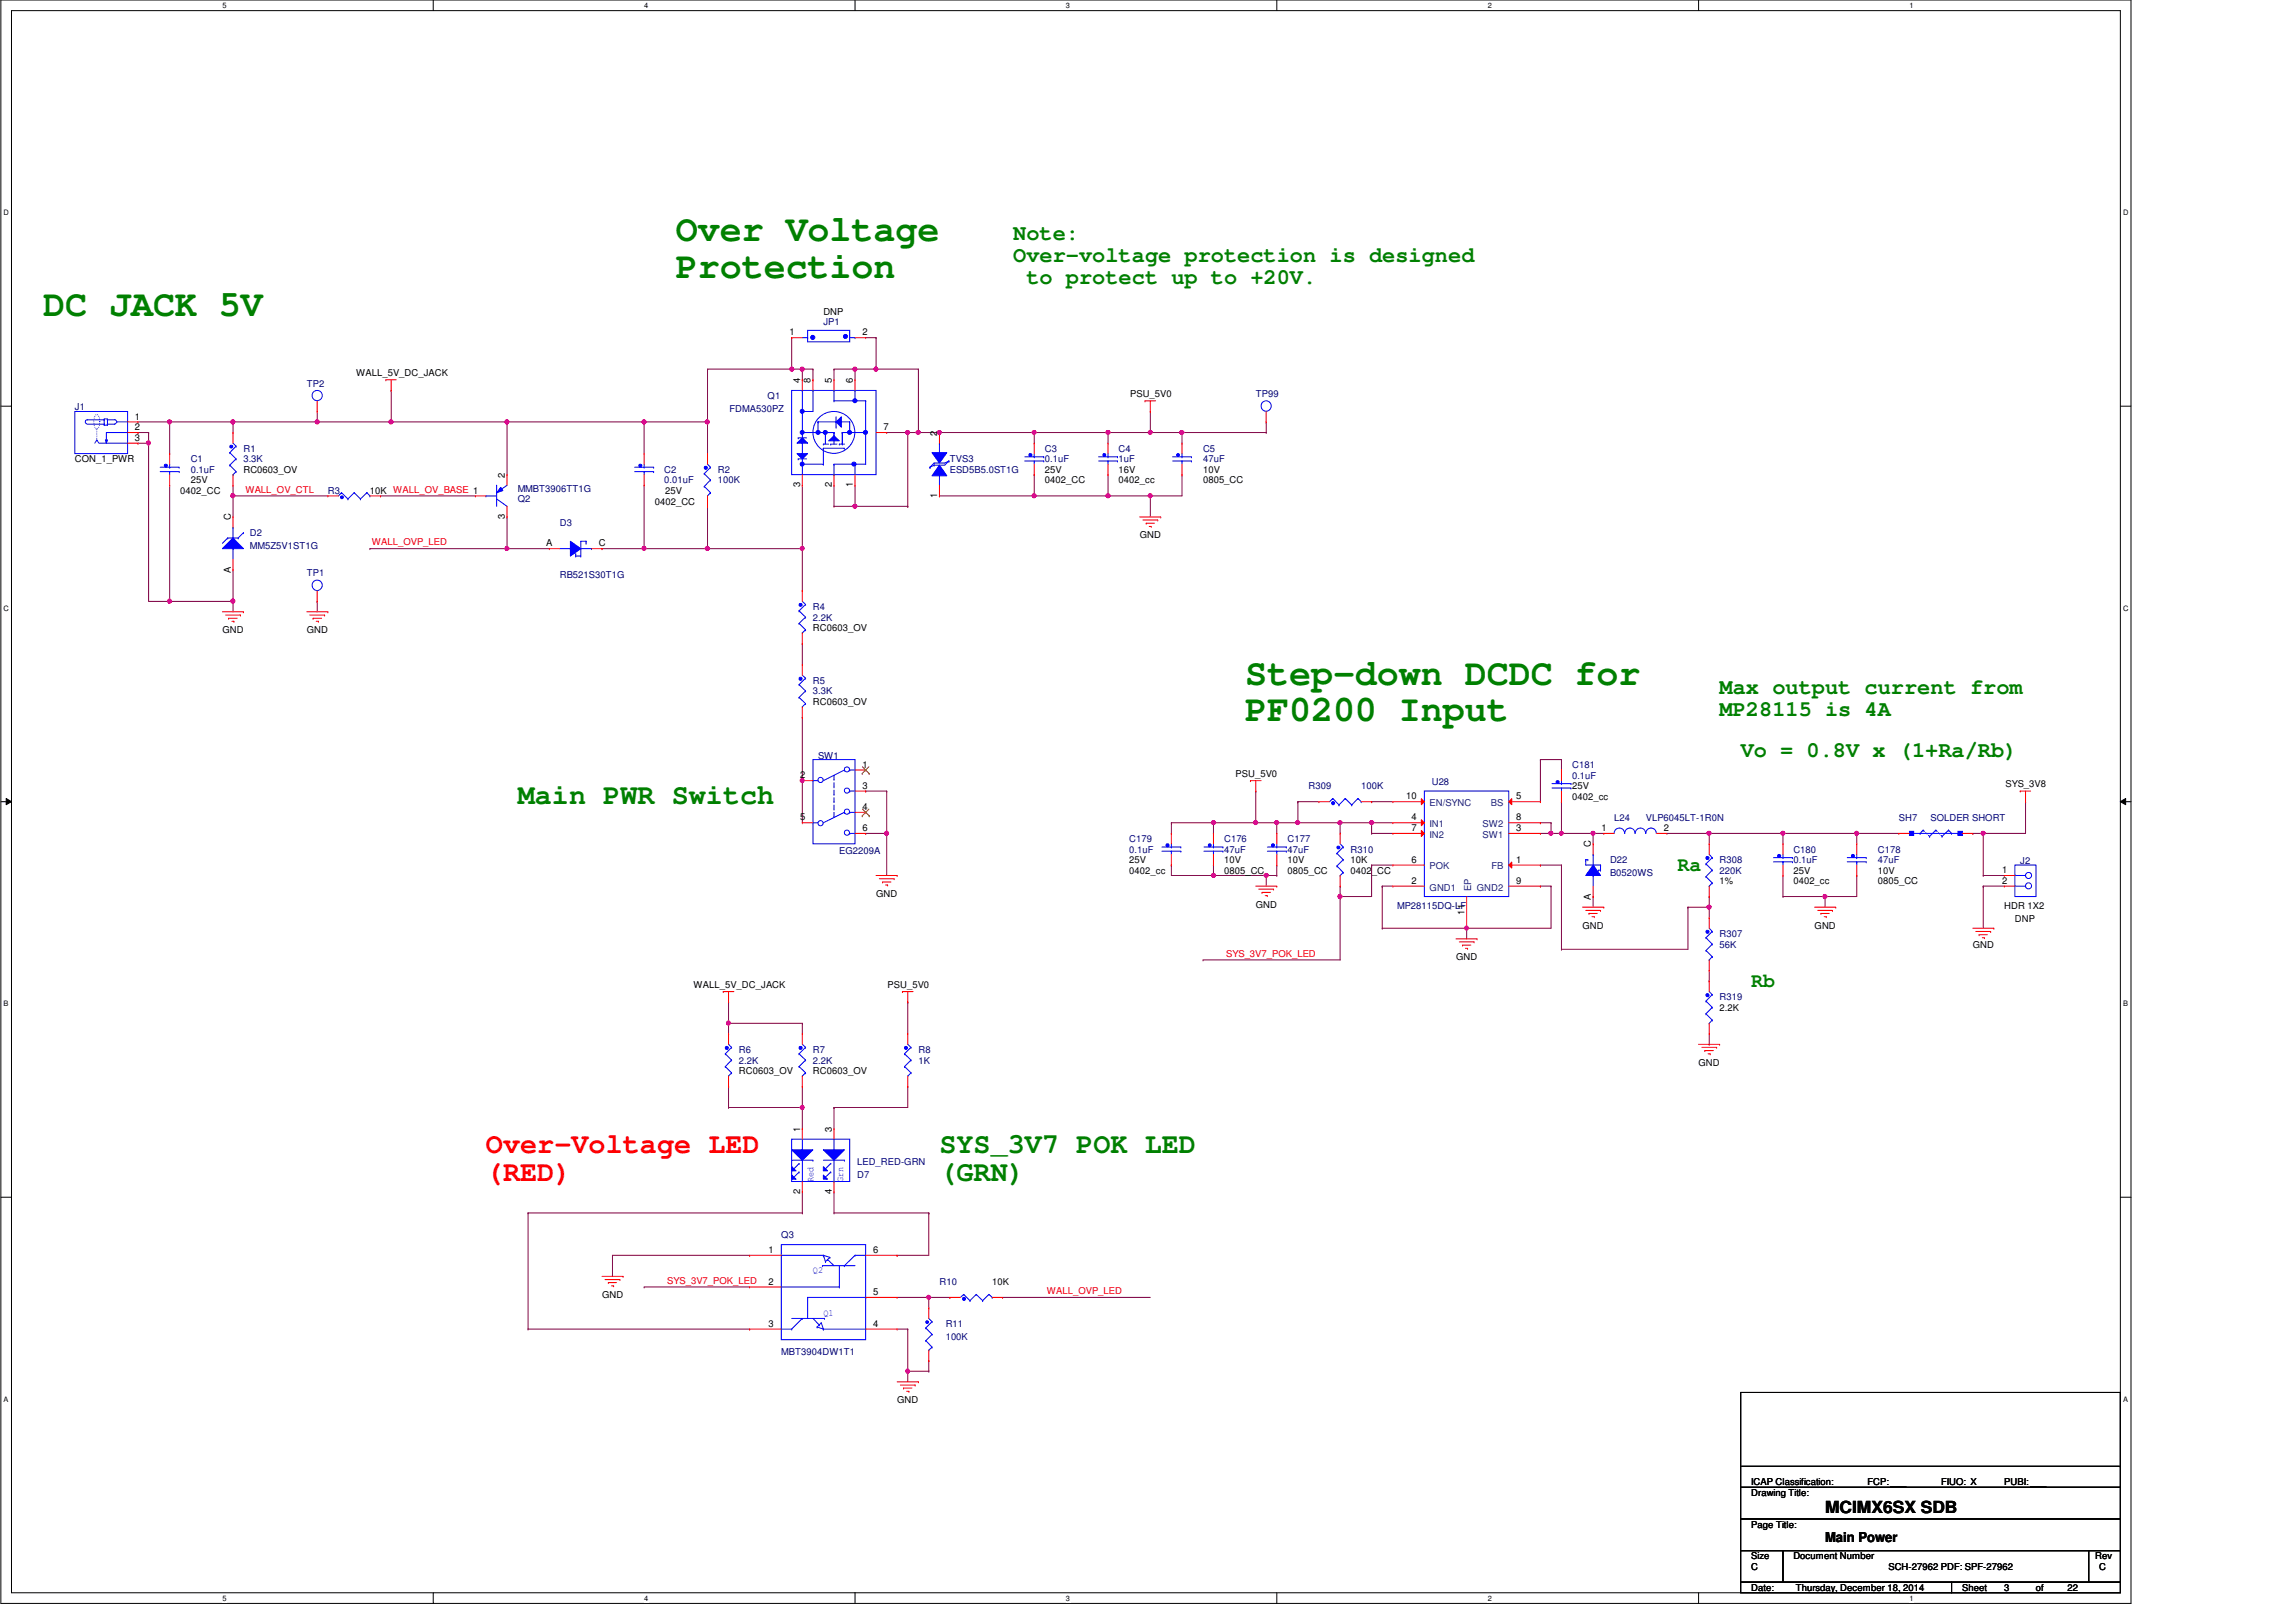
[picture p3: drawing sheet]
<svg xmlns="http://www.w3.org/2000/svg" width="420mm" height="297mm" viewBox="0 0 420 297" stroke-linecap="round" stroke-linejoin="round" font-family="sans-serif">
<defs><g id="words">
<g font-size="6.7" fill="#008000">
<text x="123.7" y="44.2">Over Voltage</text>
<text x="123.7" y="50.9">Protection</text>
<text x="7.9" y="57.7">DC JACK 5V</text>
<text x="228" y="125.3">Step-down DCDC for</text>
<text x="228" y="132">PF0200 Input</text>
</g>
<g font-size="5.2" fill="#008000">
<text x="94.8" y="147.2">Main PWR Switch</text>
<text x="172" y="210.9">SYS_3V7 POK LED</text>
<text x="172" y="216.2">(GRN)</text>
</g>
<g font-size="5.2" fill="#f00">
<text x="89" y="210.9">Over-Voltage LED</text>
<text x="89" y="216.2">(RED)</text>
</g>
<g font-size="4" fill="#008000">
<text x="185.5" y="43.9">Note:</text>
<text x="185.5" y="48">Over-voltage protection is designed</text>
<text x="187.9" y="52">to protect up to +20V.</text>
<text x="314.8" y="127">Max output current from</text>
<text x="314.8" y="131">MP28115 is 4A</text>
<text x="318.7" y="138.5">Vo = 0.8V x (1+Ra/Rb)</text>
</g>
<g font-size="3.6" fill="#008000">
<text x="307.1" y="159.4">Ra</text>
<text x="320.6" y="180.6">Rb</text>
</g>
<text font-size="3" x="334.1" y="277">MCIMX6SX SDB</text>
<text font-size="2.5" x="334.1" y="282.2">Main Power</text>
<g font-size="1.7" fill="#000080">
<text x="150.7" y="59.5">JP1</text>
<text x="56.2" y="70.7">TP2</text>
<text x="13.7" y="75">J1</text>
<text x="133.5" y="75.4">FDMA530PZ</text>
<text x="140.5" y="73.1">Q1</text>
<text x="229.9" y="72.6">TP99</text>
<text x="44.6" y="82.7">R1</text>
<text x="191.3" y="82.7">C3</text>
<text x="204.8" y="82.7">C4</text>
<text x="220.2" y="82.7">C5</text>
<text x="34.9" y="84.6">C1</text>
<text x="34.9" y="86.6">0.1uF</text>
<text x="44.6" y="84.6">3.3K</text>
<text x="121.6" y="86.6">C2</text>
<text x="121.6" y="88.3">0.01uF</text>
<text x="131.4" y="86.6">R2</text>
<text x="131.4" y="88.5">100K</text>
<text x="173.9" y="84.6">TVS3</text>
<text x="173.9" y="86.6">ESD5B5.0ST1G</text>
<text x="191.3" y="84.6">0.1uF</text>
<text x="204.8" y="84.6">1uF</text>
<text x="220.2" y="84.6">47uF</text>
<text x="60" y="90.4">R3</text>
<text x="94.8" y="91.9">Q2</text>
<text x="94.8" y="90">MMBT3906TT1G</text>
<text x="45.8" y="98.1">D2</text>
<text x="45.8" y="100.5">MM5Z5V1ST1G</text>
<text x="102.5" y="96.2">D3</text>
<text x="56.2" y="105.5">TP1</text>
<text x="102.5" y="105.9">RB521S30T1G</text>
<text x="148.8" y="111.7">R4</text>
<text x="148.8" y="113.6">2.2K</text>
<text x="148.8" y="125.2">R5</text>
<text x="148.8" y="127.1">3.3K</text>
<text x="149.8" y="138.9">SW1</text>
<text x="262.1" y="143.7">U28</text>
<text x="287.8" y="140.6">C181</text>
<text x="287.8" y="142.5">0.1uF</text>
<text x="239.6" y="144.5">R309</text>
<text x="249.2" y="144.5">100K</text>
<text x="206.7" y="154.1">C179</text>
<text x="224.1" y="154.1">C176</text>
<text x="235.7" y="154.1">C177</text>
<text x="295.5" y="150.3">L24</text>
<text x="301.3" y="150.3">VLP6045LT-1R0N</text>
<text x="347.6" y="150.3">SH7</text>
<text x="353.4" y="150.3">SOLDER SHORT</text>
<text x="153.7" y="156.3">EG2209A</text>
<text x="206.7" y="156">0.1uF</text>
<text x="224.1" y="156">47uF</text>
<text x="235.7" y="156">47uF</text>
<text x="247.3" y="156">R310</text>
<text x="294.8" y="158">D22</text>
<text x="294.8" y="160.3">B0520WS</text>
<text x="314.8" y="158">R308</text>
<text x="314.8" y="159.9">220K</text>
<text x="328.3" y="156">C180</text>
<text x="328.3" y="158">0.1uF</text>
<text x="343.8" y="156">C178</text>
<text x="343.8" y="158">47uF</text>
<text x="369.9" y="158.2">J2</text>
<text x="255.8" y="166.3">MP28115DQ-LF</text>
<text x="314.8" y="171.5">R307</text>
<text x="314.8" y="173.4">56K</text>
<text x="314.8" y="183.1">R319</text>
<text x="135.3" y="192.7">R6</text>
<text x="135.3" y="194.6">2.2K</text>
<text x="148.8" y="192.7">R7</text>
<text x="148.8" y="194.6">2.2K</text>
<text x="168.1" y="192.7">R8</text>
<text x="168.1" y="194.6">1K</text>
<text x="156.9" y="215.5">D7</text>
<text x="156.9" y="213.2">LED_RED-GRN</text>
<text x="143" y="226.5">Q3</text>
<text x="172" y="235.2">R10</text>
<text x="173.1" y="242.9">R11</text>
<text x="173.1" y="245.2">100K</text>
<text x="143" y="247.9">MBT3904DW1T1</text>
</g>
<g font-size="1.7">
<text x="150.7" y="57.6">DNP</text>
<text x="144.6" y="61.4">1</text>
<text x="157.9" y="61.4">2</text>
<text x="65.2" y="68.8">WALL_5V_DC_JACK</text>
<text x="146.5" y="70.1" transform="rotate(-90 146.5 70.1)">4</text>
<text x="148.4" y="70.1" transform="rotate(-90 148.4 70.1)">8</text>
<text x="152.3" y="70.1" transform="rotate(-90 152.3 70.1)">5</text>
<text x="156.1" y="70.1" transform="rotate(-90 156.1 70.1)">6</text>
<text x="24.7" y="76.8">1</text>
<text x="206.9" y="72.6">PSU_5V0</text>
<text x="24.7" y="80.7">3</text>
<text x="24.7" y="78.7">2</text>
<text x="161.7" y="78.7">7</text>
<text x="171.6" y="79.8" transform="rotate(-90 171.6 79.8)">2</text>
<text x="13.7" y="84.6">CON_1_PWR</text>
<text x="34.9" y="88.5">25V</text>
<text x="44.6" y="86.6">RC0603_OV</text>
<text x="92.4" y="87.5" transform="rotate(-90 92.4 87.5)">2</text>
<text x="146.5" y="89.2" transform="rotate(-90 146.5 89.2)">3</text>
<text x="152.3" y="89.2" transform="rotate(-90 152.3 89.2)">2</text>
<text x="156.1" y="89.2" transform="rotate(-90 156.1 89.2)">1</text>
<text x="191.3" y="86.6">25V</text>
<text x="191.3" y="88.5">0402_CC</text>
<text x="204.8" y="88.5">0402_cc</text>
<text x="204.8" y="86.6">16V</text>
<text x="220.2" y="88.5">0805_CC</text>
<text x="220.2" y="86.6">10V</text>
<text x="33" y="90.4">0402_CC</text>
<text x="42.2" y="95.2" transform="rotate(-90 42.2 95.2)">C</text>
<text x="67.7" y="90.4">10K WALL_OV_BASE 1</text>
<text x="92.4" y="95" transform="rotate(-90 92.4 95)">3</text>
<text x="119.9" y="92.4">0402_CC</text>
<text x="121.8" y="90.4">25V</text>
<text x="171.6" y="91.1" transform="rotate(-90 171.6 91.1)">1</text>
<text x="100" y="100">A</text>
<text x="109.6" y="100">C</text>
<text x="208.6" y="98.6">GND</text>
<text x="42.2" y="104.8" transform="rotate(-90 42.2 104.8)">A</text>
<text x="40.7" y="115.9">GND</text>
<text x="56.2" y="115.9">GND</text>
<text x="148.8" y="115.5">RC0603_OV</text>
<text x="148.8" y="129">RC0603_OV</text>
<text x="146.5" y="142.5">2</text>
<text x="157.9" y="140.5">1</text>
<text x="226.2" y="142.2">PSU_5V0</text>
<text x="157.9" y="144.4">3</text>
<text x="157.9" y="148.3">4</text>
<text x="257.5" y="146.3">10</text>
<text x="277.6" y="146.3">5</text>
<text x="287.8" y="146.4">0402_cc</text>
<text x="287.8" y="144.5">25V</text>
<text x="367.1" y="144.1">SYS_3V8</text>
<text x="146.5" y="150.2">5</text>
<text x="157.9" y="152.1">6</text>
<text x="258.4" y="150.2">4</text>
<text x="258.4" y="152.1">7</text>
<text x="277.6" y="152.1">3</text>
<text x="277.6" y="150.2">8</text>
<text x="291.2" y="155" transform="rotate(-90 291.2 155)">C</text>
<text x="293.2" y="152.1">1</text>
<text x="304.6" y="152.1">2</text>
<text x="206.7" y="159.9">0402_cc</text>
<text x="206.7" y="158">25V</text>
<text x="224.1" y="159.9">0805_CC</text>
<text x="224.1" y="158">10V</text>
<text x="235.7" y="159.9">0805_CC</text>
<text x="235.7" y="158">10V</text>
<text x="247.3" y="158">10K</text>
<text x="247.3" y="159.9">0402_CC</text>
<text x="258.4" y="161.8">2</text>
<text x="258.4" y="157.9">6</text>
<text x="277.6" y="157.9">1</text>
<text x="277.6" y="161.8">9</text>
<text x="314.8" y="161.8">1%</text>
<text x="328.3" y="161.8">0402_cc</text>
<text x="328.3" y="159.9">25V</text>
<text x="343.8" y="161.8">0805_CC</text>
<text x="343.8" y="159.9">10V</text>
<text x="366.6" y="159.8">1</text>
<text x="366.6" y="161.8">2</text>
<text x="160.4" y="164.2">GND</text>
<text x="229.9" y="166.1">GND</text>
<text x="268.1" y="167.4" transform="rotate(-90 268.1 167.4)">11</text>
<text x="291.2" y="164.7" transform="rotate(-90 291.2 164.7)">A</text>
<text x="366.9" y="166.3">HDR 1X2</text>
<text x="289.7" y="170">GND</text>
<text x="332.2" y="170">GND</text>
<text x="361.2" y="173.4">GND</text>
<text x="368.9" y="168.8">DNP</text>
<text x="266.6" y="175.8">GND</text>
<text x="127" y="180.8">WALL_5V_DC_JACK</text>
<text x="162.5" y="180.8">PSU_5V0</text>
<text x="314.8" y="185">2.2K</text>
<text x="135.3" y="196.6">RC0603_OV</text>
<text x="148.8" y="196.6">RC0603_OV</text>
<text x="311" y="195.1">GND</text>
<text x="146.5" y="207.1" transform="rotate(-90 146.5 207.1)">1</text>
<text x="152.3" y="207.1" transform="rotate(-90 152.3 207.1)">3</text>
<text x="146.5" y="218.6" transform="rotate(-90 146.5 218.6)">2</text>
<text x="152.3" y="218.6" transform="rotate(-90 152.3 218.6)">4</text>
<text x="140.7" y="229.3">1</text>
<text x="159.8" y="229.3">6</text>
<text x="110.2" y="237.5">GND</text>
<text x="140.7" y="235.1">2</text>
<text x="159.8" y="237">5</text>
<text x="181.6" y="235.2">10K</text>
<text x="140.7" y="242.8">3</text>
<text x="159.8" y="242.8">4</text>
<text x="164.2" y="256.8">GND</text>
<text x="320.6" y="273.8">Drawing Title:</text>
<text x="320.6" y="271.9">ICAP Classification:</text>
<text x="341.9" y="271.9">FCP:___</text>
<text x="355.4" y="271.9">FIUO: X</text>
<text x="366.9" y="271.9">PUBI: ___</text>
<text x="320.6" y="279.6">Page Title:</text>
<text x="320.6" y="285.4">Size</text>
<text x="320.6" y="287.3">C</text>
<text x="328.3" y="285.4">Document Number</text>
<text x="345.7" y="287.3">SCH-27962 PDF: SPF-27962</text>
<text x="383.6" y="285.4">Rev</text>
<text x="384.3" y="287.3">C</text>
<text x="320.6" y="291.2">Date:</text>
<text x="328.7" y="291.2">Thursday, December 18, 2014</text>
<text x="359.2" y="291.2">Sheet</text>
<text x="366.9" y="291.2">3</text>
<text x="372.7" y="291.2">of</text>
<text x="378.5" y="291.2">22</text>
</g>
<g font-size="1.7" fill="#f00">
<text x="44.9" y="90.2">WALL_OV_CTL</text>
<text x="68.1" y="99.8">WALL_OVP_LED</text>
<text x="224.5" y="175.1">SYS_3V7_POK_LED</text>
<text x="122.2" y="234.9">SYS_3V7_POK_LED</text>
<text x="191.7" y="236.9">WALL_OVP_LED</text>
</g>
<g font-size="1.7" fill="#004080">
<text x="261.7" y="147.5">EN/SYNC</text>
<text x="273" y="147.5">BS</text>
<text x="261.7" y="151.4">IN1</text>
<text x="261.7" y="153.3">IN2</text>
<text x="271.4" y="153.3">SW1</text>
<text x="271.4" y="151.4">SW2</text>
<text x="261.7" y="159.1">POK</text>
<text x="273" y="159.1">FB</text>
<text x="261.7" y="163">GND1</text>
<text x="269.3" y="163.1" transform="rotate(-90 269.3 163.1)">EP</text>
<text x="270.4" y="163">GND2</text>
</g>
<g font-size="1.7" fill="#00f">
<text x="149" y="216.4" transform="rotate(-90 149 216.4)">Red</text>
<text x="154.3" y="216.4" transform="rotate(-90 154.3 216.4)">Grn</text>
<text x="148.8" y="233">Q2</text>
<text x="150.7" y="240.8">Q1</text>
</g>
<g font-size="1.4">
<text x="40.7" y="1.4">5</text>
<text x="117.9" y="1.4">4</text>
<text x="195.1" y="1.4">3</text>
<text x="272.4" y="1.4">2</text>
<text x="349.6" y="1.4">1</text>
<text x=".7" y="39.4">D</text>
<text x="388.7" y="39.4">D</text>
<text x=".7" y="111.8">C</text>
<text x="388.7" y="111.8">C</text>
<text x=".7" y="184.1">B</text>
<text x="388.7" y="184.1">B</text>
<text x=".7" y="256.5">A</text>
<text x="388.7" y="256.5">A</text>
<text x="40.7" y="292.9">5</text>
<text x="117.9" y="292.9">4</text>
<text x="195.1" y="292.9">3</text>
<text x="272.4" y="292.9">2</text>
<text x="349.6" y="292.9">1</text>
</g>
</g></defs>
<path d="M.2 0h389.9v293.5h-389.9zM2.1 1.9h386.1v289.6h-386.1z" fill="none" stroke="#000" stroke-width=".18"/>
<g fill="#fff">
<path d="M40.7 .2h.8v1.5h-.8z"/>
<path d="M40.7 291.7h.8v1.5h-.8z"/>
</g>
<path d="M79.3 0v1.9M79.3 291.5v2" fill="none" stroke="#000" stroke-width=".18"/>
<g fill="#fff">
<path d="M117.9 .2h.8v1.5h-.8z"/>
<path d="M117.9 291.7h.8v1.5h-.8z"/>
</g>
<path d="M156.5 0v1.9M156.5 291.5v2" fill="none" stroke="#000" stroke-width=".18"/>
<g fill="#fff">
<path d="M195.1 .2h.8v1.5h-.8z"/>
<path d="M195.1 291.7h.8v1.5h-.8z"/>
</g>
<path d="M233.8 0v1.9M233.8 291.5v2" fill="none" stroke="#000" stroke-width=".18"/>
<g fill="#fff">
<path d="M272.4 .2h.7v1.5h-.7z"/>
<path d="M272.4 291.7h.7v1.5h-.7z"/>
</g>
<path d="M311 0v1.9M311 291.5v2" fill="none" stroke="#000" stroke-width=".18"/>
<g fill="#fff">
<path d="M349.6 .2h.7v1.5h-.7z"/>
<path d="M349.6 291.7h.7v1.5h-.7z"/>
<path d="M.7 38.1h.9v1.6h-.9z"/>
<path d="M388.7 38.1h1v1.6h-1z"/>
<path d="M.7 110.5h.9v1.6h-.9z"/>
<path d="M388.7 110.5h1v1.6h-1z"/>
</g>
<path d="M.2 74.3h1.9M388.2 74.3h1.9" fill="none" stroke="#000" stroke-width=".18"/>
<g fill="#fff">
<path d="M.7 182.9h.9v1.5h-.9z"/>
<path d="M388.7 182.9h.9v1.5h-.9z"/>
</g>
<path d="M.2 146.7h1.9M1.1 146.1l1 .6-1 .6zM388.2 146.7l1-.6v1.2zM388.2 146.7h1.9" fill="none" stroke="#000" stroke-width=".18"/>
<path d="M1.1 146.1l1 .6-1 .6zM388.2 146.7l1-.6v1.2z" fill="#000"/>
<g fill="#fff">
<path d="M.7 255.3h.9v1.5h-.9z"/>
<path d="M388.7 255.3h.9v1.5h-.9z"/>
</g>
<path d="M.2 219.1h1.9M388.2 219.1h1.9" fill="none" stroke="#000" stroke-width=".18"/>
<path d="M42.7 90.8h.1M42.7 90.8h17.3M172 90.8h.1M172 90.8h17.3M202.8 90.8h.1M202.8 90.8h7.8M363.1 162.2h.1M363.1 162.2v7.7" fill="none" stroke="#800040" stroke-width=".18"/>
<circle cx="42.6" cy="90.7" r=".38" fill="#f0f"/>
<circle cx="42.6" cy="90.7" r=".38" fill="none" stroke="#f0f" stroke-width=".18"/>
<path d="M210.6 90.8h.1M210.6 90.8v3.8" fill="none" stroke="#800040" stroke-width=".18"/>
<circle cx="210.6" cy="90.7" r=".38" fill="#f0f"/>
<circle cx="210.6" cy="90.7" r=".38" fill="none" stroke="#f0f" stroke-width=".18"/>
<path d="M210.6 75.3h.1M210.6 75.3v3.9M42.7 88.8h.1M42.7 88.8v2" fill="none" stroke="#800040" stroke-width=".18"/>
<circle cx="210.6" cy="79.1" r=".37" fill="#f0f"/>
<circle cx="210.6" cy="79.1" r=".37" fill="none" stroke="#f0f" stroke-width=".18"/>
<path d="M71.6 71.5h.1M71.6 71.5v5.7M202.8 79.2h.1M202.8 79.2h13.6M210.6 79.2h.1M27.2 110.1h3.9M31.1 110.1h.1" fill="none" stroke="#800040" stroke-width=".18"/>
<circle cx="71.6" cy="77.2" r=".38" fill="#f0f"/>
<circle cx="71.6" cy="77.2" r=".38" fill="none" stroke="#f0f" stroke-width=".18"/>
<path d="M42.7 77.2h15.4M58.1 77.2h.1M42.7 104.3h.1M42.7 104.3v5.8" fill="none" stroke="#800040" stroke-width=".18"/>
<circle cx="42.6" cy="77.2" r=".38" fill="#f0f"/>
<circle cx="42.6" cy="77.2" r=".38" fill="none" stroke="#f0f" stroke-width=".18"/>
<circle cx="58.1" cy="77.2" r=".38" fill="#f0f"/>
<circle cx="58.1" cy="77.2" r=".38" fill="none" stroke="#f0f" stroke-width=".18"/>
<path d="M25.3 77.2h5.8M31.1 77.2h.1M58.1 110.1h.1M58.1 110.1v1.9" fill="none" stroke="#800040" stroke-width=".18"/>
<circle cx="31" cy="77.2" r=".38" fill="#f0f"/>
<circle cx="31" cy="77.2" r=".38" fill="none" stroke="#f0f" stroke-width=".18"/>
<path d="M162.3 79.2h3.9M166.2 79.2h.1M110.2 100.4h.1M110.2 100.4h7.7" fill="none" stroke="#800040" stroke-width=".18"/>
<circle cx="166.2" cy="79.1" r=".37" fill="#f0f"/>
<circle cx="166.2" cy="79.1" r=".37" fill="none" stroke="#f0f" stroke-width=".18"/>
<path d="M25.3 81.1h.1M25.3 81.1h1.9" fill="none" stroke="#800040" stroke-width=".18"/>
<circle cx="27.2" cy="81.1" r=".38" fill="#f0f"/>
<circle cx="27.2" cy="81.1" r=".38" fill="none" stroke="#f0f" stroke-width=".18"/>
<path d="M25.3 79.2h.1M25.3 79.2h1.9M69.7 90.8h.1M69.7 90.8h17.3M42.7 110.1h.1M42.7 110.1v1.9" fill="none" stroke="#800040" stroke-width=".18"/>
<circle cx="42.6" cy="110" r=".38" fill="#f0f"/>
<circle cx="42.6" cy="110" r=".38" fill="none" stroke="#f0f" stroke-width=".18"/>
<path d="M27.2 79.2h.1M27.2 79.2v1.9M166.2 79.2h1.9M168.1 79.2h.1M42.7 90.8h.1M42.7 90.8v3.8M92.8 94.6h.1M92.8 94.6v5.8M92.8 100.4h.1M92.8 100.4h7.8" fill="none" stroke="#800040" stroke-width=".18"/>
<circle cx="92.8" cy="100.4" r=".38" fill="#f0f"/>
<circle cx="92.8" cy="100.4" r=".38" fill="none" stroke="#f0f" stroke-width=".18"/>
<path d="M189.3 79.2h.1M189.3 79.2v1.9M189.3 79.2h13.5M202.8 79.2h.1" fill="none" stroke="#800040" stroke-width=".18"/>
<circle cx="189.3" cy="79.1" r=".37" fill="#f0f"/>
<circle cx="189.3" cy="79.1" r=".37" fill="none" stroke="#f0f" stroke-width=".18"/>
<circle cx="202.9" cy="79.1" r=".37" fill="#f0f"/>
<circle cx="202.9" cy="79.1" r=".37" fill="none" stroke="#f0f" stroke-width=".18"/>
<path d="M202.8 79.2h.1M202.8 79.2v1.9M216.4 79.2h.1M216.4 79.2v1.9M189.3 86.9h.1M189.3 86.9v3.9h13.5M202.8 90.8h.1" fill="none" stroke="#800040" stroke-width=".18"/>
<circle cx="189.3" cy="90.7" r=".38" fill="#f0f"/>
<circle cx="189.3" cy="90.7" r=".38" fill="none" stroke="#f0f" stroke-width=".18"/>
<circle cx="202.9" cy="90.7" r=".38" fill="#f0f"/>
<circle cx="202.9" cy="90.7" r=".38" fill="none" stroke="#f0f" stroke-width=".18"/>
<path d="M42.7 77.2h.1M42.7 77.2v2M27.2 81.1h.1M27.2 81.1v29M202.8 86.9h.1M202.8 86.9v3.9M216.4 86.9h.1M216.4 86.9v3.9M146.9 131.3h.1M146.9 131.3v19.3M146.9 142.9h.1" fill="none" stroke="#800040" stroke-width=".18"/>
<circle cx="146.9" cy="142.8" r=".37" fill="#f0f"/>
<circle cx="146.9" cy="142.8" r=".37" fill="none" stroke="#f0f" stroke-width=".18"/>
<path d="M158.5 144.8h.1M158.5 144.8h3.8M162.3 144.8h.1M162.3 144.8v7.7" fill="none" stroke="#800040" stroke-width=".18"/>
<circle cx="162.3" cy="152.5" r=".37" fill="#f0f"/>
<circle cx="162.3" cy="152.5" r=".37" fill="none" stroke="#f0f" stroke-width=".18"/>
<path d="M92.8 77.2h.1M92.8 77.2v9.7M144.9 61.8h.1M144.9 61.8v5.8h2M146.9 67.6h.1M146.9 108.1h.1M146.9 100.4v7.7M158.5 152.5h.1M158.5 152.5h3.8M162.3 152.5h.1M162.3 152.5v7.7" fill="none" stroke="#800040" stroke-width=".18"/>
<circle cx="144.9" cy="67.6" r=".38" fill="#f0f"/>
<circle cx="144.9" cy="67.6" r=".38" fill="none" stroke="#f0f" stroke-width=".18"/>
<path d="M71.6 77.2h21.2M92.8 77.2h.1M129.5 67.6h.1M129.5 67.6v9.6M146.9 69.5h.1M146.9 67.6v1.9M148.8 69.5h.1M148.8 67.6v1.9" fill="none" stroke="#800040" stroke-width=".18"/>
<circle cx="129.5" cy="77.2" r=".38" fill="#f0f"/>
<circle cx="129.5" cy="77.2" r=".38" fill="none" stroke="#f0f" stroke-width=".18"/>
<path d="M129.5 67.6h15.4M144.9 67.6h.1M152.7 67.6h.1M152.7 67.6h7.7M152.7 67.6v1.9M156.5 67.6h.1M156.5 67.6v1.9M160.4 67.6h.1" fill="none" stroke="#800040" stroke-width=".18"/>
<circle cx="156.5" cy="67.6" r=".38" fill="#f0f"/>
<circle cx="156.5" cy="67.6" r=".38" fill="none" stroke="#f0f" stroke-width=".18"/>
<circle cx="160.4" cy="67.6" r=".38" fill="#f0f"/>
<circle cx="160.4" cy="67.6" r=".38" fill="none" stroke="#f0f" stroke-width=".18"/>
<path d="M146.9 67.6h1.9M148.8 67.6h.1" fill="none" stroke="#800040" stroke-width=".18"/>
<circle cx="146.8" cy="67.6" r=".38" fill="#f0f"/>
<circle cx="146.8" cy="67.6" r=".38" fill="none" stroke="#f0f" stroke-width=".18"/>
<g fill="none" stroke="#800040" stroke-width=".18">
<path d="M158.5 61.8h1.9M160.4 61.8h.1M160.4 67.6h.1M160.4 61.8v5.8M160.4 67.6h7.7M166.2 79.2v13.5M168.1 67.6h.1M152.7 92.7h.1M152.7 88.8v3.9M152.7 92.7h3.8M156.5 92.7h.1M156.5 88.8v3.9"/>
<path d="M166.2 92.7h.1"/>
</g>
<circle cx="156.5" cy="92.6" r=".37" fill="#f0f"/>
<circle cx="156.5" cy="92.6" r=".37" fill="none" stroke="#f0f" stroke-width=".18"/>
<path d="M146.9 88.8v11.6M156.5 92.7h9.7M166.2 92.7h.1M146.9 100.4h.1" fill="none" stroke="#800040" stroke-width=".18"/>
<circle cx="146.8" cy="100.4" r=".38" fill="#f0f"/>
<circle cx="146.8" cy="100.4" r=".38" fill="none" stroke="#f0f" stroke-width=".18"/>
<path d="M117.9 77.2h.1M117.9 77.2v5.8M117.9 77.2h11.6M129.5 77.2h.1M117.9 88.8v11.6M117.9 100.4h.1M117.9 100.4h11.6M129.5 100.4h.1" fill="none" stroke="#800040" stroke-width=".18"/>
<circle cx="117.9" cy="100.4" r=".38" fill="#f0f"/>
<circle cx="117.9" cy="100.4" r=".38" fill="none" stroke="#f0f" stroke-width=".18"/>
<circle cx="129.5" cy="100.4" r=".38" fill="#f0f"/>
<circle cx="129.5" cy="100.4" r=".38" fill="none" stroke="#f0f" stroke-width=".18"/>
<g fill="none" stroke="#800040" stroke-width=".18">
<path d="M31.1 77.2h.1M31.1 77.2v5.8M31.1 77.2h11.6M42.7 77.2h.1M129.5 77.2h.1M129.5 77.2v5.8M31.1 88.8v21.3M129.5 92.7v7.7M210.6 90.8h.1M210.6 90.8h5.8M31.1 110.1h.1M129.5 100.4h.1"/>
<path d="M129.5 100.4h17.4M146.9 100.4h.1"/>
</g>
<circle cx="31" cy="110" r=".38" fill="#f0f"/>
<circle cx="31" cy="110" r=".38" fill="none" stroke="#f0f" stroke-width=".18"/>
<path d="M31.1 110.1h11.6M42.7 110.1h.1M146.9 117.8h.1M146.9 117.8v3.8M133.4 183.4h.1M133.4 183.4v3.9" fill="none" stroke="#800040" stroke-width=".18"/>
<circle cx="133.3" cy="187.2" r=".38" fill="#f0f"/>
<circle cx="133.3" cy="187.2" r=".38" fill="none" stroke="#f0f" stroke-width=".18"/>
<path d="M133.4 187.3h.1M133.4 198.8h.1M133.4 187.3h13.5M133.4 187.3v1.9M133.4 198.8v3.9M146.9 187.3h.1M146.9 187.3v1.9M133.4 202.7h.1M133.4 202.7h13.5M146.9 202.7h.1M146.9 202.7v3.9" fill="none" stroke="#800040" stroke-width=".18"/>
<circle cx="146.8" cy="202.7" r=".38" fill="#f0f"/>
<circle cx="146.8" cy="202.7" r=".38" fill="none" stroke="#f0f" stroke-width=".18"/>
<g fill="none" stroke="#800040" stroke-width=".18">
<path d="M282 152.5h.1M282 150.6h.1M282 152.5h3.9M282 150.6h2M284 150.6h.1M284 152.5h.1M284 150.6v1.9M146.9 198.8h.1M146.9 198.8v3.9M166.2 183.4h.1M166.2 198.8h.1M166.2 183.4v5.8"/>
<path d="M166.2 198.8v3.9"/>
</g>
<circle cx="283.9" cy="152.5" r=".37" fill="#f0f"/>
<circle cx="283.9" cy="152.5" r=".37" fill="none" stroke="#f0f" stroke-width=".18"/>
<path d="M291.7 152.5h.1M291.7 152.5v1.9" fill="none" stroke="#800040" stroke-width=".18"/>
<circle cx="291.6" cy="152.5" r=".37" fill="#f0f"/>
<circle cx="291.6" cy="152.5" r=".37" fill="none" stroke="#f0f" stroke-width=".18"/>
<g fill="none" stroke="#800040" stroke-width=".18">
<path d="M282 158.3h.1M282 158.3h3.9M285.9 158.3h.1M285.9 158.3v15.4M285.9 173.7h.1M291.7 164.1h.1M291.7 164.1v1.9M309 166h.1M309 166v7.7h-23.1M309 166h3.9M312.9 164.1h.1M312.9 166h.1"/>
<path d="M312.9 164.1v3.9"/>
</g>
<circle cx="312.9" cy="166" r=".37" fill="#f0f"/>
<circle cx="312.9" cy="166" r=".37" fill="none" stroke="#f0f" stroke-width=".18"/>
<path d="M253.1 162.2h.1M253.1 169.9h.1M253.1 162.2h1.9M253.1 162.2v7.7M268.5 169.9h.1M282 162.2h.1M282 162.2h2M284 162.2h.1M284 162.2v7.7h-30.9" fill="none" stroke="#800040" stroke-width=".18"/>
<circle cx="268.5" cy="169.9" r=".37" fill="#f0f"/>
<circle cx="268.5" cy="169.9" r=".37" fill="none" stroke="#f0f" stroke-width=".18"/>
<path d="M312.9 152.5h.1M312.9 152.5v1.9M312.9 152.5h13.5M268.5 169.9h.1M268.5 169.9v1.9" fill="none" stroke="#800040" stroke-width=".18"/>
<circle cx="326.4" cy="152.5" r=".37" fill="#f0f"/>
<circle cx="326.4" cy="152.5" r=".37" fill="none" stroke="#f0f" stroke-width=".18"/>
<circle cx="312.9" cy="152.5" r=".37" fill="#f0f"/>
<circle cx="312.9" cy="152.5" r=".37" fill="none" stroke="#f0f" stroke-width=".18"/>
<path d="M326.4 152.5h.1M326.4 152.5v1.9M326.4 152.5h13.5M339.9 152.5h.1M339.9 152.5v1.9M326.4 160.2h.1M326.4 164.1h.1M326.4 160.2v3.9M334.1 164.1h.1M334.1 164.1v1.9M339.9 160.2h.1M339.9 160.2v3.9h-13.5" fill="none" stroke="#800040" stroke-width=".18"/>
<circle cx="334.1" cy="164.1" r=".38" fill="#f0f"/>
<circle cx="334.1" cy="164.1" r=".38" fill="none" stroke="#f0f" stroke-width=".18"/>
<path d="M282 139h.1M282 139h3.9M282 139v7.7M285.9 139h.1M285.9 139v1.9M285.9 146.7h.1M285.9 146.7v5.8" fill="none" stroke="#800040" stroke-width=".18"/>
<circle cx="285.8" cy="152.5" r=".37" fill="#f0f"/>
<circle cx="285.8" cy="152.5" r=".37" fill="none" stroke="#f0f" stroke-width=".18"/>
<path d="M229.9 150.6h3.9M233.8 150.6h.1M251.1 146.7h.1M251.1 146.7h3.9M285.9 152.5h.1M285.9 152.5h5.8" fill="none" stroke="#800040" stroke-width=".18"/>
<circle cx="233.7" cy="150.6" r=".37" fill="#f0f"/>
<circle cx="233.7" cy="150.6" r=".37" fill="none" stroke="#f0f" stroke-width=".18"/>
<path d="M237.6 150.6h.1M237.6 150.6h7.8M251.1 152.5h.1M251.1 150.6h.1M251.1 152.5h3.9M251.1 150.6v1.9M251.1 150.6h3.9M214.4 160.2h7.8M222.2 160.2h.1" fill="none" stroke="#800040" stroke-width=".18"/>
<circle cx="222.2" cy="160.2" r=".37" fill="#f0f"/>
<circle cx="222.2" cy="160.2" r=".37" fill="none" stroke="#f0f" stroke-width=".18"/>
<path d="M237.6 146.7h.1M237.6 146.7h3.9M237.6 146.7v3.9M231.8 160.2h.1M231.8 160.2v2" fill="none" stroke="#800040" stroke-width=".18"/>
<circle cx="237.6" cy="150.6" r=".37" fill="#f0f"/>
<circle cx="237.6" cy="150.6" r=".37" fill="none" stroke="#f0f" stroke-width=".18"/>
<path d="M245.4 150.6h.1M245.4 150.6v1.9M245.4 150.6h5.7M251.1 158.3h.1M251.1 158.3h3.9" fill="none" stroke="#800040" stroke-width=".18"/>
<circle cx="251.1" cy="150.6" r=".37" fill="#f0f"/>
<circle cx="251.1" cy="150.6" r=".37" fill="none" stroke="#f0f" stroke-width=".18"/>
<circle cx="245.3" cy="150.6" r=".37" fill="#f0f"/>
<circle cx="245.3" cy="150.6" r=".37" fill="none" stroke="#f0f" stroke-width=".18"/>
<path d="M251.1 158.3h.1M251.1 158.3v5.8h-5.7M245.4 164.1h.1" fill="none" stroke="#800040" stroke-width=".18"/>
<circle cx="245.3" cy="164.1" r=".38" fill="#f0f"/>
<circle cx="245.3" cy="164.1" r=".38" fill="none" stroke="#f0f" stroke-width=".18"/>
<path d="M229.9 144.8h.1M229.9 144.8v5.8M245.4 162.2h.1M245.4 162.2v1.9" fill="none" stroke="#800040" stroke-width=".18"/>
<circle cx="229.9" cy="150.6" r=".37" fill="#f0f"/>
<circle cx="229.9" cy="150.6" r=".37" fill="none" stroke="#f0f" stroke-width=".18"/>
<path d="M214.4 150.6h7.8M222.2 150.6h.1" fill="none" stroke="#800040" stroke-width=".18"/>
<circle cx="222.2" cy="150.6" r=".37" fill="#f0f"/>
<circle cx="222.2" cy="150.6" r=".37" fill="none" stroke="#f0f" stroke-width=".18"/>
<path d="M214.4 150.6h.1M214.4 158.3h.1M214.4 150.6v1.9M214.4 158.3v1.9M339.9 152.5h.1M339.9 152.5h7.7" fill="none" stroke="#800040" stroke-width=".18"/>
<circle cx="339.9" cy="152.5" r=".37" fill="#f0f"/>
<circle cx="339.9" cy="152.5" r=".37" fill="none" stroke="#f0f" stroke-width=".18"/>
<g fill="none" stroke="#800040" stroke-width=".18">
<path d="M361.2 152.5h.1M361.2 152.5h1.9M370.8 146.7h.1M370.8 146.7v5.8M146.9 218.1v3.9M152.7 202.7h.1M152.7 202.7h13.5M152.7 202.7v3.9M152.7 218.1v3.9M96.7 222h.1M96.7 222h50.2M96.7 222v21.2"/>
<path d="M146.9 222h.1M152.7 222h.1M152.7 222h17.3M164.2 229.7h.1M164.2 237.4h9.7M170 222h.1M170 237.4h.1M170 222v7.7h-5.8M170 237.4v2M173.9 237.4h.1M183.5 237.4h.1M183.5 237.4h27.1"/>
<path d="M96.7 243.2h.1M96.7 243.2h40.5M137.2 243.2h.1"/>
</g>
<circle cx="170" cy="237.4" r=".37" fill="#f0f"/>
<circle cx="170" cy="237.4" r=".37" fill="none" stroke="#f0f" stroke-width=".18"/>
<path d="M164.2 243.2h2M166.2 243.2h.1M166.2 251h.1M166.2 243.2v7.8M166.2 251h3.8M170 251h.1" fill="none" stroke="#800040" stroke-width=".18"/>
<circle cx="166.2" cy="250.9" r=".38" fill="#f0f"/>
<circle cx="166.2" cy="250.9" r=".38" fill="none" stroke="#f0f" stroke-width=".18"/>
<g fill="none" stroke="#800040" stroke-width=".18">
<path d="M67.7 100.4h.1M67.7 100.4h25.1M363.1 152.5h.1M363.1 152.5v7.7M363.1 152.5h7.7M220.2 175.7h.1M245.4 164.1h.1M245.4 164.1v11.6h-25.2M363.1 160.2h.1M363.1 160.2h3.8M112.1 229.7h.1M112.1 229.7v3.9"/>
<path d="M112.1 229.7h25.1M117.9 235.5h.1M117.9 235.5h19.3M137.2 229.7h.1M166.2 251h.1M166.2 251v1.9M170 249h.1M170 249v2"/>
</g>
<circle cx="363.1" cy="152.5" r=".37" fill="#f0f"/>
<circle cx="363.1" cy="152.5" r=".37" fill="none" stroke="#f0f" stroke-width=".18"/>
<path d="M58.1 77.2h.1M58.1 75.3v1.9M58.1 77.2h13.5M71.6 77.2h.1M92.8 77.2h25.1M117.9 77.2h.1M312.9 179.5h.1M312.9 177.6v1.9M363.1 162.2h.1M363.1 162.2h3.8M312.9 191.1h.1M312.9 189.2v1.9" fill="none" stroke="#800040" stroke-width=".18"/>
<circle cx="92.8" cy="77.2" r=".38" fill="#f0f"/>
<circle cx="92.8" cy="77.2" r=".38" fill="none" stroke="#f0f" stroke-width=".18"/>
<circle cx="117.9" cy="77.2" r=".38" fill="#f0f"/>
<circle cx="117.9" cy="77.2" r=".38" fill="none" stroke="#f0f" stroke-width=".18"/>
<path d="M216.4 79.2h.1M216.4 79.2h15.4M231.8 79.2h.1M231.8 77.2v2" fill="none" stroke="#800040" stroke-width=".18"/>
<circle cx="216.4" cy="79.1" r=".37" fill="#f0f"/>
<circle cx="216.4" cy="79.1" r=".37" fill="none" stroke="#f0f" stroke-width=".18"/>
<path d="M172 79.2h17.3M189.3 79.2h.1" fill="none" stroke="#800040" stroke-width=".18"/>
<circle cx="172" cy="79.1" r=".37" fill="#f0f"/>
<circle cx="172" cy="79.1" r=".37" fill="none" stroke="#f0f" stroke-width=".18"/>
<path d="M168.1 79.2h.1M168.1 67.6v11.6" fill="none" stroke="#800040" stroke-width=".18"/>
<circle cx="168.1" cy="79.1" r=".37" fill="#f0f"/>
<circle cx="168.1" cy="79.1" r=".37" fill="none" stroke="#f0f" stroke-width=".18"/>
<g fill="none" stroke="#800040" stroke-width=".18">
<path d="M168.1 79.2h3.9M172 79.2h.1M222.2 150.6h.1M222.2 150.6v1.9M222.2 158.3v1.9M222.2 150.6h7.7M229.9 150.6h.1M233.8 150.6h.1M233.8 150.6h3.8M233.8 150.6v1.9M233.8 158.3v1.9M237.6 150.6h.1"/>
<path d="M222.2 160.2h.1M222.2 160.2h11.6M231.8 160.2h.1M233.8 160.2h.1"/>
</g>
<circle cx="231.8" cy="160.2" r=".37" fill="#f0f"/>
<circle cx="231.8" cy="160.2" r=".37" fill="none" stroke="#f0f" stroke-width=".18"/>
<path d="M291.7 152.5h.1M291.7 152.5h1.9M305.2 152.5h7.7M312.9 152.5h.1" fill="none" stroke="#800040" stroke-width=".18"/>
<g fill="none" stroke="#f00" stroke-width=".18">
<path d="M70.6 69.5h.1M70.6 69.5h1.9M71.6 71.5h.1M71.6 69.5v2M209.6 73.4h.1M209.6 73.4h2M210.6 75.3h.1M210.6 73.4v1.9M208.6 94.6h3.9M209.2 95.2h2.8M209.8 95.8h.1M209.8 95.8h1.6"/>
<path d="M210.4 96.4h.4M210.8 96.4h.1M212 95.2h.1M212.5 94.6h.1M40.7 112h3.9M41.3 112.6h2.7M41.9 113.2h.1M41.9 113.2h1.5M42.4 113.7h.4M42.8 113.7h.1M44 112.6h.1M44.6 112h.1"/>
<path d="M56.2 112h3.8M56.7 112.6h2.7M57.3 113.2h.1M57.3 113.2h1.6M57.9 113.7h.4M58.3 113.7h.1M59.4 112.6h.1M60 112h.1M228.9 142.9h.1M228.9 142.9h2M229.9 144.8h.1M229.9 142.9v1.9"/>
<path d="M369.9 144.8h.1M369.9 144.8h1.9M370.8 146.7h.1M370.8 144.8v1.9M160.4 160.2h3.8M161 160.8h2.7M161.6 161.4h.1M161.6 161.4h1.5M162.1 162h.4M162.5 162h.1M163.7 160.8h.1M164.2 160.2h.1"/>
<path d="M229.9 162.2h3.9M230.5 162.7h2.7M231 163.3h.1M231 163.3h1.6M231.6 163.9h.4M232 163.9h.1M233.2 162.7h.1M233.8 162.2h.1M266.6 171.8h3.8M267.2 172.4h2.7M267.7 173h.1M267.7 173h1.6"/>
<path d="M268.3 173.6h.4M268.7 173.6h.1M269.9 172.4h.1M270.4 171.8h.1M289.7 166h3.9M290.3 166.6h2.7M290.9 167.2h.1M290.9 167.2h1.5M291.5 167.8h.4M291.9 167.8h.1M293 166.6h.1M293.6 166h.1"/>
<path d="M332.2 166h3.9M332.8 166.6h2.7M333.4 167.2h.1M333.4 167.2h1.5M334 167.8h.3M334.3 167.8h.1M335.5 166.6h.1M336.1 166h.1M361.2 169.9h3.8M361.7 170.5h2.7M362.3 171.1h.1M362.3 171.1h1.5"/>
<path d="M362.9 171.6h.4M363.3 171.6h.1M364.4 170.5h.1M365 169.9h.1M132.4 181.5h.1M132.4 181.5h2M133.4 183.4h.1M133.4 181.5v1.9M165.2 181.5h.1M165.2 181.5h2M166.2 183.4h.1M166.2 181.5v1.9"/>
<path d="M311 191.1h3.8M311.6 191.7h2.7M312.1 192.3h.1M312.1 192.3h1.6M312.7 192.9h.4M313.1 192.9h.1M314.3 191.7h.1M314.8 191.1h.1M110.2 233.6h3.9M110.8 234.2h2.7M111.4 234.7h.1M111.4 234.7h1.5"/>
<path d="M112 235.3h.3M112.3 235.3h.1M113.5 234.2h.1M114.1 233.6h.1M164.2 252.9h3.9M164.8 253.5h2.7M165.4 254h.1M165.4 254h1.6M166 254.6h.4M166.4 254.6h.1M167.5 253.5h.1M168.1 252.9h.1"/>
</g>
<path d="M318.7 254.8h69.5v17.4h-69.5zM318.7 272.2h69.5v5.8h-69.5zM318.7 278h69.5v5.8h-69.5zM318.7 268.4h69.5M388.2 268.4h.1M318.7 283.8h7.7v5.8h-7.7zM318.7 289.6h38.6v1.9h-38.6zM326.4 283.8h56v5.8h-56zM357.3 289.6h30.9v1.9h-30.9zM382.4 283.8h5.8v5.8h-5.8z" fill="none" stroke="#000" stroke-width=".18"/>
<path d="M144.9 210.4h3.9l-1.9 1.9z" fill="#00f"/>
<path d="M144.9 210.4h3.9l-1.9 1.9z" fill="none" stroke="#00f" stroke-width=".18"/>
<path d="M144.9 213.5l.8 .8h-.8z" fill="#00f"/>
<path d="M144.9 213.5l.8 .8h-.8z" fill="none" stroke="#00f" stroke-width=".18"/>
<path d="M144.9 215.1l.8 .7h-.8z" fill="#00f"/>
<g fill="none" stroke="#00f" stroke-width=".18">
<path d="M144.9 215.1l.8 .7h-.8zM144.9 212.3h3.9M146.3 212.9h.1M146.3 214.5h.1M146.3 212.9l-.9 1M146.3 214.5l-.9 .9M146.9 210.4h.1M146.9 216.2h.1M146.9 208.5v1.9M146.9 212.3v3.9M148.8 212.3h.1M152.7 210.4h.1"/>
<path d="M152.7 208.5v1.9"/>
</g>
<path d="M150.7 210.4h3.9l-1.9 1.9z" fill="#00f"/>
<path d="M150.7 210.4h3.9l-1.9 1.9zM150.7 212.3h3.9M152.1 214.5h.1M152.1 212.9h.1M152.1 214.5l-1 .9M152.1 212.9l-1 1M154.6 212.3h.1" fill="none" stroke="#00f" stroke-width=".18"/>
<path d="M150.7 215.1l.8 .7h-.8z" fill="#00f"/>
<path d="M150.7 215.1l.8 .7h-.8z" fill="none" stroke="#00f" stroke-width=".18"/>
<path d="M150.7 213.5l.8 .8h-.8z" fill="#00f"/>
<g fill="none" stroke="#00f" stroke-width=".18">
<path d="M312.3 158.1h.1M312.3 158.1l1.2 1.2M312.9 156.4l.6 .6M313.5 157h.1M313.5 159.3h.1M313.5 157l-1.2 1.1M313.5 159.3l-1.2 1.1M312.3 160.4h.1M312.3 160.4l1.2 1.2M312.9 162.2h.1M313.5 161.6h.1M313.5 161.6l-.6 .6"/>
<path d="M144.9 208.5h10.7v7.7h-10.7zM150.7 213.5l.8 .8h-.8zM152.7 216.2h.1M152.7 212.3v3.9"/>
</g>
<path d="M146.9 218.1h.1M146.9 206.6h.1M146.9 206.6v1.9M146.9 216.2v1.9M152.7 206.6h.1M152.7 218.1h.1M152.7 206.6v1.9M152.7 216.2v1.9" fill="none" stroke="#f00" stroke-width=".18"/>
<circle cx="312.6" cy="157" r=".29" fill="#00f"/>
<g fill="none" stroke="#00f" stroke-width=".18">
<path d="M29.3 86.3h3.5M29.3 85.5h3.5M31.1 86.3h.1M31.1 86.3v.6M32.8 86.3h.1M32.8 85.5h.1"/>
<circle cx="312.6" cy="157" r=".29"/>
</g>
<path d="M312.9 154.4h.1M312.9 154.4v2M312.9 164.1h.1M312.9 162.2v1.9" fill="none" stroke="#f00" stroke-width=".18"/>
<circle cx="30.4" cy="85.2" r=".27" fill="#00f"/>
<g fill="none" stroke="#00f" stroke-width=".18">
<path d="M31.1 85.5h.1M31.1 85v.5M172 86.9h.1M172 81.1h.1M172 81.1v1.9M172 86.9v1.9"/>
<circle cx="30.4" cy="85.2" r=".27"/>
</g>
<path d="M31.1 83h.1M31.1 88.8h.1M31.1 83v2M31.1 86.9v1.9" fill="none" stroke="#f00" stroke-width=".18"/>
<path d="M172 85.1l1.3 2h-2.7z" fill-rule="evenodd" fill="#00f"/>
<path d="M172 85.1l1.3 2h-2.7z" fill="none" stroke="#00f" stroke-width=".18"/>
<path d="M170.6 82.8h2.7l-1.3 2z" fill-rule="evenodd" fill="#00f"/>
<g fill="none" stroke="#00f" stroke-width=".18">
<path d="M170.3 85.5h.1M170.6 82.8h2.7l-1.3 2zM171 84.8h.1M171 85.1h.1M171 84.8l-.7 .7M171 85.1l-.7 .4M173.7 84.4h.1M173.7 84.4l-.7 .4h-2M173.7 84.4l-.7 .7h-2M244 146.1h.1M244 146.1l-.6 .6M244 146.1l1.1 1.2"/>
<path d="M245.1 147.3h.1M246.3 146.1h.1M246.3 146.1l-1.2 1.2M246.3 146.1l1.2 1.2M247.5 147.3h.1M248.6 146.1h.1M248.6 146.1l-1.1 1.2M248.6 146.1l.6 .6M249.2 146.7h.1"/>
</g>
<path d="M172 79.2h.1M172 79.2v1.9M172 90.8h.1M172 88.8v2" fill="none" stroke="#f00" stroke-width=".18"/>
<circle cx="244.1" cy="147" r=".29" fill="#00f"/>
<g fill="none" stroke="#00f" stroke-width=".18">
<path d="M176.4 236.9h.1M176.4 236.9l-.6 .5M176.4 236.9l1.2 1.1M177.6 238h.1M178.7 236.9h.1M178.7 236.9l-1.1 1.1M178.7 236.9l1.2 1.1M179.9 238h.1M181 236.9h.1M181 236.9l-1.1 1.1M181 236.9l.6 .5M181.6 237.4h.1"/>
<circle cx="244.1" cy="147" r=".29"/>
</g>
<path d="M241.5 146.7h.1M241.5 146.7h1.9M249.2 146.7h1.9M251.1 146.7h.1" fill="none" stroke="#f00" stroke-width=".18"/>
<circle cx="176.5" cy="237.7" r=".29" fill="#00f"/>
<g fill="none" stroke="#00f" stroke-width=".18">
<path d="M107.3 99.1h.1M107.3 99.1h-1v2.7M102.5 100.4h1.9M104.4 100.4h.1M105.4 101.8h.1M105.4 101.8h.9M106.3 101.8h.1M106.3 100.4h2M108.3 100.4h.1"/>
<circle cx="176.5" cy="237.7" r=".29"/>
</g>
<path d="M173.9 237.4h.1M173.9 237.4h1.9M181.6 237.4h1.9M183.5 237.4h.1" fill="none" stroke="#f00" stroke-width=".18"/>
<path d="M104.4 99.1l1.9 1.3-1.9 1.4z" fill-rule="evenodd" fill="#00f"/>
<g fill="none" stroke="#00f" stroke-width=".18">
<path d="M104.4 99.1l1.9 1.3-1.9 1.4zM107.3 99.4h.1M107.3 99.1v.3M105.4 101.3h.1M105.4 101.3v.5"/>
<circle cx="58.1" cy="107.1" r=".94"/>
</g>
<path d="M58.1 110.1h.1M58.1 108.1v2M100.6 100.4h.1M100.6 100.4h1.9M108.3 100.4h1.9M110.2 100.4h.1" fill="none" stroke="#f00" stroke-width=".18"/>
<path d="M40.7 100.4l2-1.9 1.9 1.9z" fill="#00f"/>
<g fill="none" stroke="#00f" stroke-width=".18">
<path d="M41.7 98.5h.1M41.7 98.5h1.9M41.7 98.5l-1 .9M42.7 96.5h.1M42.7 96.5v2M43.6 98.5h.1M44.6 97.5h.1M44.6 97.5l-1 1M40.7 100.4l2-1.9 1.9 1.9zM42.7 100.4h.1M42.7 100.4v1.9M146.3 111.8h.1"/>
<path d="M146.3 114.1h.1M146.3 111.8l1.2 1.1M146.3 114.1l1.2 1.2M146.9 115.8h.1M146.9 110.1l.6 .5M147.5 110.6h.1M147.5 112.9h.1M147.5 115.3h.1M147.5 110.6l-1.2 1.2M147.5 112.9l-1.2 1.2M147.5 115.3l-.6 .5M148.8 139h7.7v15.4h-7.7z"/>
<path d="M148.8 142.9h.1M148.8 150.6h.1M148.8 142.9h1M148.8 150.6h1M152.7 142.7h.1M152.7 144h.1M152.7 145.4h.1M152.7 146.7h.1M152.7 148.1h.1M152.7 149.4h.1M152.7 141.9v.8M152.7 143.3v.7"/>
<path d="M152.7 144.6v.8M152.7 146v.7M152.7 147.3v.8M152.7 148.7v.7M154.6 140.9h.1M154.6 148.7h.1M154.6 140.9l-3.9 2M154.6 148.7l-3.9 1.9M155.6 140.9h.1M155.6 144.8h.1M155.6 148.7h.1M155.6 152.5h.1"/>
<path d="M155.6 140.9h.9M155.6 144.8h.9M155.6 148.7h.9M155.6 152.5h.9"/>
<circle cx="150.2" cy="142.7" r=".47"/>
<circle cx="150.2" cy="150.7" r=".47"/>
<circle cx="155" cy="148.5" r=".47"/>
<circle cx="155" cy="152.4" r=".47"/>
<circle cx="155" cy="144.7" r=".47"/>
<circle cx="155.1" cy="140.8" r=".46"/>
</g>
<g fill="none" stroke="#f00" stroke-width=".18">
<path d="M42.7 94.6h.1M42.7 94.6v1.9M42.7 104.3h.1M42.7 102.3v2M146.9 142.9h.1M146.9 150.6h.1M146.9 142.9h1.9M146.9 150.6h1.9M156.5 140.9h2M156.5 144.8h2M156.5 148.7h2M156.5 152.5h2"/>
<path d="M158.5 140.9h.1M158.5 144.8h.1M158.5 148.7h.1M158.5 152.5h.1"/>
</g>
<path d="M157.8 141.6h.1M157.8 149.3h.1M157.9 140.3l1.2 1.3M157.9 148.1l1.2 1.2M159.1 140.3l-1.3 1.3M159.1 148.1l-1.3 1.2M159.1 141.6h.1M159.1 149.3h.1" fill="none" stroke="#804000" stroke-width=".18"/>
<circle cx="146.6" cy="110.7" r=".27" fill="#00f"/>
<g fill="none" stroke="#00f" stroke-width=".18">
<path d="M62.5 90.2h.1M62.5 90.2l-.5 .6M62.5 90.2l1.2 1.1M63.7 91.3h.1M64.8 90.2h.1M64.8 90.2l-1.1 1.1M64.8 90.2l1.2 1.1M66 91.3h.1M67.2 90.2h.1M67.2 90.2l-1.2 1.1M67.2 90.2l.5 .6M67.7 90.8h.1"/>
<circle cx="146.6" cy="110.7" r=".27"/>
</g>
<path d="M146.9 108.1h.1M146.9 117.8h.1M146.9 108.1v2M146.9 115.8v2" fill="none" stroke="#f00" stroke-width=".18"/>
<circle cx="62.6" cy="91" r=".26" fill="#00f"/>
<g fill="none" stroke="#00f" stroke-width=".18">
<path d="M351.5 152.5h.1M351.5 152.5h5.8M352.1 151.9h.1M352.1 151.9l-.6 .6M354.4 151.9h.1M354.4 151.9l-1.1 1.2M356.7 151.9h.1M356.7 151.9l-1.2 1.2M356.7 151.9l.6 .6M357.3 152.5h.1"/>
<circle cx="62.6" cy="91" r=".26"/>
</g>
<path d="M60 90.8h.1M60 90.8h2M67.7 90.8h2M69.7 90.8h.1" fill="none" stroke="#f00" stroke-width=".18"/>
<path d="M352.1 151.9l1.2 1.2M353.3 153.1h.1M354.4 151.9l1.1 1.2M355.5 153.1h.1" fill="none" stroke="#00f" stroke-width=".18" stroke-dasharray=".3 .3 0 .3 0 .3"/>
<path d="M349.6 152.1h.7v.8h-.7z" fill-rule="evenodd" fill="#00f"/>
<path d="M349.6 152.1h.7v.8h-.7zM350.3 152.5h.1M350.3 152.5h1.2M357.3 152.5h1.2M358.5 152.5h.1" fill="none" stroke="#00f" stroke-width=".18"/>
<path d="M358.5 152.1h.7v.8h-.7z" fill-rule="evenodd" fill="#00f"/>
<g fill="none" stroke="#00f" stroke-width=".18">
<path d="M128.9 86.7h.1M128.9 89h.1M128.9 86.7l1.2 1.1M128.9 89l1.2 1.2M129.5 90.8h.1M129.5 85l.6 .5M130.1 85.5h.1M130.1 87.8h.1M130.1 90.2h.1M130.1 85.5l-1.2 1.2M130.1 87.8l-1.2 1.2M130.1 90.2l-.6 .6"/>
<path d="M358.5 152.1h.7v.8h-.7z"/>
</g>
<path d="M347.6 152.5h.1M347.6 152.5h2M359.2 152.5h2M361.2 152.5h.1" fill="none" stroke="#f00" stroke-width=".18"/>
<circle cx="129.2" cy="85.6" r=".29" fill="#00f"/>
<g fill="none" stroke="#00f" stroke-width=".18">
<path d="M244.8 156.2h.1M244.8 158.5h.1M244.8 156.2l1.1 1.2M244.8 158.5l1.1 1.2M245.4 154.4l.5 .6M245.9 155h.1M245.9 157.4h.1M245.9 159.7h.1M245.9 155l-1.1 1.2M245.9 157.4l-1.1 1.1M245.9 159.7l-.5 .5M245.4 160.2h.1"/>
<circle cx="129.2" cy="85.6" r=".29"/>
</g>
<path d="M129.5 83h.1M129.5 92.7h.1M129.5 83v2M129.5 90.8v1.9" fill="none" stroke="#f00" stroke-width=".18"/>
<circle cx="245" cy="155.1" r=".27" fill="#00f"/>
<g fill="none" stroke="#00f" stroke-width=".18">
<path d="M290.3 157.4h.1M290.3 157.4v.9h2.7M291.7 156.4h.1M291.7 156.4v1.9M293 158.3h.1M293 159.3h.1M293 158.3v1M291.7 160.2h.1M291.7 160.2v2"/>
<circle cx="245" cy="155.1" r=".27"/>
</g>
<path d="M245.4 152.5h.1M245.4 152.5v1.9M245.4 162.2h.1M245.4 160.2v2" fill="none" stroke="#f00" stroke-width=".18"/>
<path d="M291.7 158.3l1.3 1.9h-2.7z" fill-rule="evenodd" fill="#00f"/>
<g fill="none" stroke="#00f" stroke-width=".18">
<path d="M146.3 125.3h.1M146.3 127.6h.1M146.3 125.3l1.2 1.1M146.3 127.6l1.2 1.2M146.9 129.4h.1M146.9 123.6l.6 .5M147.5 124.1h.1M147.5 126.4h.1M147.5 128.8h.1M147.5 124.1l-1.2 1.2M147.5 126.4l-1.2 1.2M147.5 128.8l-.6 .6"/>
<path d="M290.3 157.4h.4M290.7 157.4h.1M291.7 158.3l1.3 1.9h-2.7zM292.6 159.3h.1M292.6 159.3h.4"/>
</g>
<path d="M291.7 154.4h.1M291.7 154.4v2M291.7 164.1h.1M291.7 162.2v1.9" fill="none" stroke="#f00" stroke-width=".18"/>
<circle cx="146.6" cy="124.2" r=".29" fill="#00f"/>
<g fill="none" stroke="#00f" stroke-width=".18">
<path d="M132.8 192.9h.1M132.8 195.2h.1M132.8 192.9l1.1 1.1M132.8 195.2l1.1 1.1M133.4 196.9h.1M133.4 191.1l.5 .6M133.9 191.7h.1M133.9 194h.1M133.9 196.3h.1M133.9 191.7l-1.1 1.2M133.9 194l-1.1 1.2M133.9 196.3l-.5 .6"/>
<circle cx="146.6" cy="124.2" r=".29"/>
</g>
<path d="M146.9 121.6h.1M146.9 131.3h.1M146.9 121.6v2M146.9 129.4v1.9" fill="none" stroke="#f00" stroke-width=".18"/>
<circle cx="133.1" cy="191.8" r=".29" fill="#00f"/>
<g fill="none" stroke="#00f" stroke-width=".18">
<path d="M220.4 155.8h3.5M220.4 155h3.5M222.2 155.8h.1M222.2 155.8v.6M223.9 155.8h.1M223.9 155h.1"/>
<circle cx="133.1" cy="191.8" r=".29"/>
</g>
<path d="M133.4 189.2h.1M133.4 198.8h.1M133.4 189.2v1.9M133.4 196.9v1.9" fill="none" stroke="#f00" stroke-width=".18"/>
<circle cx="221.5" cy="154.7" r=".27" fill="#00f"/>
<g fill="none" stroke="#00f" stroke-width=".18">
<path d="M222.2 155h.1M222.2 154.4v.6M232 155.8h3.5M232 155h3.5M233.8 155.8h.1M233.8 155.8v.6M235.5 155.8h.1M235.5 155h.1"/>
<circle cx="221.5" cy="154.7" r=".27"/>
</g>
<path d="M222.2 152.5h.1M222.2 158.3h.1M222.2 152.5v1.9M222.2 156.4v1.9" fill="none" stroke="#f00" stroke-width=".18"/>
<circle cx="233" cy="154.7" r=".29" fill="#00f"/>
<g fill="none" stroke="#00f" stroke-width=".18">
<path d="M233.8 155h.1M233.8 154.4v.6M260.8 144.8h15.4v19.3h-15.4z"/>
<circle cx="233" cy="154.7" r=".29"/>
</g>
<path d="M233.8 152.5h.1M233.8 158.3h.1M233.8 152.5v1.9M233.8 156.4v1.9" fill="none" stroke="#f00" stroke-width=".18"/>
<path d="M276.2 158.3l.6-.5v1.1z" fill="#f00"/>
<path d="M276.2 158.3l.6-.5v1.1zM276.2 158.3h5.8M276.2 152.5h5.8M282 158.3h.1M282 152.5h.1M255 162.2h.1M255 162.2h5.8" fill="none" stroke="#f00" stroke-width=".18"/>
<path d="M260.2 150l.6 .6-.6 .5z" fill="#f00"/>
<path d="M255 150.6h.1M255 150.6h5.8M260.2 150l.6 .6-.6 .5z" fill="none" stroke="#f00" stroke-width=".18"/>
<path d="M276.2 146.7l.6-.5v1.1z" fill="#f00"/>
<path d="M255 158.3h.1M255 158.3h5.8M276.2 146.7l.6-.5v1.1zM276.2 146.7h5.8M282 146.7h.1" fill="none" stroke="#f00" stroke-width=".18"/>
<path d="M260.2 152l.6 .5-.6 .6z" fill="#f00"/>
<path d="M255 152.5h.1M255 152.5h5.8M260.2 152l.6 .5-.6 .6zM276.2 150.6h5.8M282 150.6h.1M276.2 162.2h5.8M282 162.2h.1" fill="none" stroke="#f00" stroke-width=".18"/>
<path d="M260.2 146.2l.6 .5-.6 .6z" fill="#f00"/>
<path d="M255 146.7h.1M255 146.7h5.8M260.2 146.2l.6 .5-.6 .6zM268.5 169.9h.1M268.5 164.1v5.8" fill="none" stroke="#f00" stroke-width=".18"/>
<path d="M146.9 61.8h1M147.9 60.5h7.7v2.1h-7.7zM147.9 61.8h.1M155.6 61.8h.9M156.5 61.8h.1" fill="none" stroke="#00f" stroke-width=".18"/>
<circle cx="154.8" cy="61.6" r=".37" fill="#00f"/>
<circle cx="154.8" cy="61.6" r=".37" fill="none" stroke="#00f" stroke-width=".18"/>
<circle cx="148.8" cy="61.8" r=".38" fill="#00f"/>
<g fill="none" stroke="#00f" stroke-width=".18">
<path d="M89 90.8h.1M89 90.8h1.9M90.9 91.3h.1M90.9 90.2h.1M90.9 88.8h.1M90.9 91.3l1.9 1.4M90.9 88.8v3.9M92.8 88.8l-1.9 1.4"/>
<circle cx="148.8" cy="61.8" r=".38"/>
</g>
<path d="M144.9 61.8h.1M144.9 61.8h2M156.5 61.8h2M158.5 61.8h.1" fill="none" stroke="#f00" stroke-width=".18"/>
<path d="M91.7 89.2l.4 .6-1.2 .4z" fill="#00f"/>
<path d="M91.7 89.2l.4 .6-1.2 .4zM201.1 84.4h3.5M201.1 83.6h3.5M202.8 84.4h.1M202.8 84.4v.6M204.6 84.4h.1M204.6 83.6h.1" fill="none" stroke="#00f" stroke-width=".18"/>
<path d="M87 90.8h.1M87 90.8h2M92.8 86.9h.1M92.8 94.6h.1M92.8 86.9v1.9M92.8 92.7v1.9" fill="none" stroke="#f00" stroke-width=".18"/>
<circle cx="202.2" cy="83.3" r=".27" fill="#00f"/>
<g fill="none" stroke="#00f" stroke-width=".18">
<path d="M202.8 83.6h.1M202.8 83v.6M165.6 192.9h.1M165.6 195.2h.1M165.6 192.9l1.2 1.1M165.6 195.2l1.2 1.1M166.2 196.9h.1M166.2 191.1l.6 .6M166.8 191.7h.1M166.8 194h.1M166.8 196.3h.1M166.8 191.7l-1.2 1.2"/>
<path d="M166.8 194l-1.2 1.2M166.8 196.3l-.6 .6"/>
<circle cx="202.2" cy="83.3" r=".27"/>
</g>
<path d="M202.8 81.1h.1M202.8 86.9h.1M202.8 81.1v1.9M202.8 85v1.9" fill="none" stroke="#f00" stroke-width=".18"/>
<circle cx="165.9" cy="191.8" r=".29" fill="#00f"/>
<g fill="none" stroke="#00f" stroke-width=".18">
<path d="M146.9 79.2h.1M146.9 79.2h5.8M150.7 79.2h.1M151.1 79.4h.1M151.1 79.2h.1M151.1 79.2v2.1M152.7 79.2h.1M152.7 79.2v2.1M154.2 79.2h.1M154.2 79.2h2.3M154.2 79.2v2.1M150.7 81.3h.1"/>
<path d="M150.7 82h.1M150.7 81.3h1M150.7 82v3M150.7 82h3.9M152.1 81.3h.1M152.1 81.3h1.1M153.7 81.3h.1M153.7 81.3h.9M154.2 81.1h.1M154.2 81.3h.1M154.6 82h.1"/>
<circle cx="165.9" cy="191.8" r=".29"/>
</g>
<path d="M166.2 189.2h.1M166.2 198.8h.1M166.2 189.2v1.9M166.2 196.9v1.9" fill="none" stroke="#f00" stroke-width=".18"/>
<path d="M153.1 77.2l.9-.9v1.9z" fill="#00f"/>
<path d="M149.8 77.2h.1M149.8 77.2h5.8M149.8 77.2v2M153.1 77.2l.9-.9v1.9zM153.1 78.2h.1M153.1 77.2h.1M153.1 76.3v1.9M155.6 77.2h.1M155.6 77.2v2" fill="none" stroke="#00f" stroke-width=".18"/>
<circle cx="149.8" cy="79.1" r=".37" fill="#00f"/>
<circle cx="149.8" cy="79.1" r=".37" fill="none" stroke="#00f" stroke-width=".18"/>
<circle cx="155.5" cy="79.1" r=".37" fill="#00f"/>
<g fill="none" stroke="#00f" stroke-width=".18">
<circle cx="152.7" cy="79.1" r="3.8"/>
<circle cx="155.5" cy="79.1" r=".37"/>
</g>
<circle cx="151.1" cy="79.1" r=".37" fill="#00f"/>
<g fill="none" stroke="#00f" stroke-width=".18">
<path d="M156.5 79.2h2M158.5 79.2h.1M158.5 73.4h.1M158.5 73.4v11.6h-5.8M146.9 85h.1M146.9 85h3.8M146.9 85v1.9M150.7 85h.1M152.7 85h.1M152.7 86.9h.1M152.7 85v1.9M156.5 85h.1"/>
<path d="M156.5 85v1.9"/>
<circle cx="151.1" cy="79.1" r=".37"/>
</g>
<path d="M151.7 80.7l1-.9 1 .9z" fill="#00f"/>
<path d="M152.7 73.4h.1M152.7 71.5h.1M152.7 73.4h5.8M152.7 71.5v1.9M156.5 71.5h.1M156.5 71.5v1.9M151.7 80.7l1-.9 1 .9z" fill="none" stroke="#00f" stroke-width=".18"/>
<circle cx="156.3" cy="84.9" r=".37" fill="#00f"/>
<circle cx="156.3" cy="84.9" r=".37" fill="none" stroke="#00f" stroke-width=".18"/>
<circle cx="156.5" cy="73.3" r=".37" fill="#00f"/>
<circle cx="156.5" cy="73.3" r=".37" fill="none" stroke="#00f" stroke-width=".18"/>
<circle cx="158.5" cy="79.1" r=".37" fill="#00f"/>
<g fill="none" stroke="#00f" stroke-width=".18">
<path d="M144.9 71.5h15.5v15.4h-15.5zM146.9 71.5h.1M146.9 71.5v7.7"/>
<circle cx="158.5" cy="79.1" r=".37"/>
</g>
<path d="M145.9 83h2l-1 1z" fill="#00f"/>
<path d="M145.9 83h2l-1 1z" fill="none" stroke="#00f" stroke-width=".18"/>
<path d="M146.9 80.1l1 1h-2z" fill="#00f"/>
<path d="M146.9 79.2h.1M146.9 79.2v5.8M146.1 84h.1M146.1 80.1h.1M146.1 84h1.5M146.1 80.1h1.5M146.9 80.1l1 1h-2z" fill="none" stroke="#00f" stroke-width=".18"/>
<circle cx="146.9" cy="79.1" r=".37" fill="#00f"/>
<circle cx="146.9" cy="79.1" r=".37" fill="none" stroke="#00f" stroke-width=".18"/>
<circle cx="146.9" cy="84.9" r=".37" fill="#00f"/>
<circle cx="146.9" cy="84.9" r=".37" fill="none" stroke="#00f" stroke-width=".18"/>
<circle cx="146.9" cy="75.3" r=".37" fill="#00f"/>
<g fill="none" stroke="#00f" stroke-width=".18">
<path d="M146.9 75.3h.1M148.8 71.5h.1M148.8 71.5v3.8h-1.9M284.1 144.2h3.5M284.1 143.4h3.5M285.9 144.2h.1M285.9 144.2v.6M287.6 144.2h.1M287.6 143.4h.1"/>
<circle cx="146.9" cy="75.3" r=".37"/>
</g>
<g fill="none" stroke="#f00" stroke-width=".18">
<path d="M146.9 69.5h.1M146.9 69.5v2M148.8 69.5h.1M148.8 69.5v2M152.7 69.5h.1M152.7 69.5v2M156.5 69.5h.1M156.5 69.5v2M160.4 79.2h1.9M162.3 79.2h.1M146.9 88.8h.1M146.9 86.9v1.9"/>
<path d="M152.7 88.8h.1M152.7 86.9v1.9M156.5 88.8h.1M156.5 86.9v1.9"/>
</g>
<circle cx="285.2" cy="143.1" r=".27" fill="#00f"/>
<g fill="none" stroke="#00f" stroke-width=".18">
<path d="M285.9 143.4h.1M285.9 142.9v.5M338.2 157.7h3.5M338.2 157h3.5M339.9 157.7h.1M339.9 157.7v.6M341.7 157.7h.1M341.7 157h.1"/>
<circle cx="231.8" cy="74.3" r=".94"/>
<circle cx="285.2" cy="143.1" r=".27"/>
</g>
<path d="M231.8 77.2h.1M231.8 75.3v1.9M285.9 140.9h.1M285.9 146.7h.1M285.9 140.9v2M285.9 144.8v1.9" fill="none" stroke="#f00" stroke-width=".18"/>
<circle cx="339.2" cy="156.6" r=".29" fill="#00f"/>
<g fill="none" stroke="#00f" stroke-width=".18">
<path d="M42.1 82.8h.1M42.1 85.1h.1M42.1 82.8l1.1 1.2M42.1 85.1l1.1 1.2M42.7 86.9h.1M42.7 81.1l.5 .6M43.2 81.7h.1M43.2 84h.1M43.2 86.3h.1M43.2 81.7l-1.1 1.1M43.2 84l-1.1 1.1M43.2 86.3l-.5 .6"/>
<path d="M339.9 157h.1M339.9 156.4v.6"/>
<circle cx="339.2" cy="156.6" r=".29"/>
</g>
<path d="M339.9 154.4h.1M339.9 154.4v2M339.9 158.3v1.9M339.9 160.2h.1" fill="none" stroke="#f00" stroke-width=".18"/>
<circle cx="42.3" cy="81.7" r=".27" fill="#00f"/>
<g fill="none" stroke="#00f" stroke-width=".18">
<path d="M143 227.8h15.5v17.4h-15.5zM143 235.5h.1M143 229.7h7.7M143 235.5h10.7M147.9 237.4h.1M147.9 237.4v3.9M147.9 237.4h10.6M150.6 231.6h.1M150.6 231.6h5.9M150.7 229.7h.1M150.7 229.7l1.2 .4M150.7 229.7l.4 1.2"/>
<path d="M151.1 230.9h.1M151.5 230.5h.1M151.5 230.5l1.2 1.1M151.9 230.1h.1M151.9 230.1l-.8 .8M153.7 235.5h.1M153.7 231.6v3.9M154.6 231.6h.1M156.5 229.7h.1M156.5 229.7h2M156.5 229.7l-1.9 1.9M158.5 237.4h.1"/>
<path d="M143 243.2h1.9M144.9 243.2h.1M144.9 241.3h6M146.9 241.3h.1M146.9 241.3l-2 1.9M148.8 241.3l1.2 1.2M149.6 242.9h.1M149.6 242.9l1.1 .3M150 242.5h.1M150.4 242.1h.1M150.4 242.1l-.8 .8M150.4 242.1l.3 1.1"/>
<path d="M150.7 243.2h.1M150.7 243.2h7.8M150.9 241.3h.1M169.5 243h.1M169.5 245.4h.1M169.5 243l1.1 1.2M169.5 245.4l1.1 1.1M170 247.1h.1M170 241.3l.6 .6M170.6 241.9h.1M170.6 244.2h.1M170.6 246.5h.1"/>
<path d="M170.6 241.9l-1.1 1.1M170.6 244.2l-1.1 1.2M170.6 246.5l-.6 .6"/>
<circle cx="42.3" cy="81.7" r=".27"/>
</g>
<g fill="none" stroke="#f00" stroke-width=".18">
<path d="M42.7 79.2h.1M42.7 79.2v1.9M42.7 88.8h.1M42.7 86.9v1.9M137.2 229.7h.1M137.2 235.5h.1M137.2 229.7h5.8M137.2 235.5h5.8M158.5 229.7h5.7M158.5 237.4h5.7M164.2 229.7h.1M164.2 237.4h.1"/>
<path d="M137.2 243.2h.1M137.2 243.2h5.8M158.5 243.2h5.7M164.2 243.2h.1"/>
</g>
<circle cx="169.7" cy="242" r=".26" fill="#00f"/>
<g fill="none" stroke="#00f" stroke-width=".18">
<path d="M116.2 86.3h3.5M116.2 85.5h3.5M117.9 86.3h.1M117.9 86.3v.6M119.7 86.3h.1M119.7 85.5h.1"/>
<circle cx="169.7" cy="242" r=".26"/>
</g>
<path d="M170 239.4h.1M170 239.4v1.9M170 249h.1M170 247.1v1.9" fill="none" stroke="#f00" stroke-width=".18"/>
<circle cx="117.2" cy="85.2" r=".27" fill="#00f"/>
<g fill="none" stroke="#00f" stroke-width=".18">
<path d="M117.9 85.5h.1M117.9 85v.5M295.5 152.5a.95 .95 0 0 1 1-.9 .95 .95 0 0 1 .9 .9M297.5 152.5a.93 .93 0 0 1 .9-.9 .93 .93 0 0 1 .9 .9M299.4 152.5a.95 .95 0 0 1 .9-.9 .95 .95 0 0 1 1 .9 .97 .97 0 0 1 .9-.9 .97 .97 0 0 1 1 .9M312.3 171.6h.1M312.3 173.9h.1M312.3 171.6l1.2 1.2M312.3 173.9l1.2 1.2M312.9 175.7h.1M312.9 169.9l.6 .6M313.5 170.5h.1"/>
<path d="M313.5 172.8h.1M313.5 175.1h.1M313.5 170.5l-1.2 1.1M313.5 172.8l-1.2 1.1M313.5 175.1l-.6 .6"/>
<circle cx="117.2" cy="85.2" r=".27"/>
</g>
<path d="M117.9 83h.1M117.9 88.8h.1M117.9 83v2M117.9 86.9v1.9M293.6 152.5h.1M293.6 152.5h1.9M303.3 152.5h1.9M305.2 152.5h.1" fill="none" stroke="#f00" stroke-width=".18"/>
<circle cx="312.6" cy="170.5" r=".29" fill="#00f"/>
<g fill="none" stroke="#00f" stroke-width=".18">
<path d="M214.7 84.4h3.4M214.7 83.6h3.4M216.4 84.4h.1M216.4 84.4v.6M218.1 84.4h.1M218.1 83.6h.1"/>
<circle cx="58.1" cy="72.4" r=".94"/>
<circle cx="312.6" cy="170.5" r=".29"/>
</g>
<path d="M58.1 75.3h.1M58.1 73.4v1.9M312.9 168h.1M312.9 177.6h.1M312.9 168v1.9M312.9 175.7v1.9" fill="none" stroke="#f00" stroke-width=".18"/>
<circle cx="215.7" cy="83.3" r=".27" fill="#00f"/>
<g fill="none" stroke="#00f" stroke-width=".18">
<path d="M216.4 83.6h.1M216.4 83v.6M146.3 192.9h.1M146.3 195.2h.1M146.3 192.9l1.2 1.1M146.3 195.2l1.2 1.1M146.9 196.9h.1M146.9 191.1l.6 .6M147.5 191.7h.1M147.5 194h.1M147.5 196.3h.1M147.5 191.7l-1.2 1.2"/>
<path d="M147.5 194l-1.2 1.2M147.5 196.3l-.6 .6"/>
<circle cx="215.7" cy="83.3" r=".27"/>
</g>
<path d="M216.4 81.1h.1M216.4 86.9h.1M216.4 81.1v1.9M216.4 85v1.9" fill="none" stroke="#f00" stroke-width=".18"/>
<circle cx="146.6" cy="191.8" r=".29" fill="#00f"/>
<g fill="none" stroke="#00f" stroke-width=".18">
<path d="M212.7 155.8h3.5M212.7 155h3.5M214.4 155.8h.1M214.4 155.8v.6M216.2 155.8h.1M216.2 155h.1"/>
<circle cx="146.6" cy="191.8" r=".29"/>
</g>
<path d="M146.9 189.2h.1M146.9 198.8h.1M146.9 189.2v1.9M146.9 196.9v1.9" fill="none" stroke="#f00" stroke-width=".18"/>
<circle cx="213.7" cy="154.7" r=".29" fill="#00f"/>
<g fill="none" stroke="#00f" stroke-width=".18">
<path d="M214.4 155h.1M214.4 154.4v.6M324.7 157.7h3.5M324.7 157h3.5M326.4 157.7h.1M326.4 157.7v.6M328.2 157.7h.1M328.2 157h.1"/>
<circle cx="213.7" cy="154.7" r=".29"/>
</g>
<path d="M214.4 152.5h.1M214.4 158.3h.1M214.4 152.5v1.9M214.4 156.4v1.9" fill="none" stroke="#f00" stroke-width=".18"/>
<circle cx="325.7" cy="156.6" r=".29" fill="#00f"/>
<g fill="none" stroke="#00f" stroke-width=".18">
<path d="M16 77.6h3.1M19.1 76.7h.6v1.1h-.6zM19.1 76.8h-3.1a.38 .38 0 0 0-.4 .4 .38 .38 0 0 0 .3 .4M19.1 76.8h.1M19.1 77.6h.1M19.7 76.8h1.3a.38 .38 0 0 1 .4 .4 .38 .38 0 0 1-.4 .4M19.7 76.8h.1M19.7 77.6h.1M19.7 77.6h1.3M17.3 81.1l.4-.6 .4 .6h5.3M326.4 157h.1M326.4 156.4v.6"/>
<circle cx="325.7" cy="156.6" r=".29"/>
</g>
<path d="M326.4 154.4h.1M326.4 154.4v2M326.4 158.3v1.9M326.4 160.2h.1" fill="none" stroke="#f00" stroke-width=".18"/>
<path d="M19.3 80.5h.4l-.2 .6z" fill="#00f"/>
<path d="M13.7 75.3h9.7v7.7h-9.7zM21.4 77.2h2M23.4 79.2h-3.9v1.3M23.4 77.2h.1M19.3 80.5h.4l-.2 .6zM187.6 84.4h3.5M187.6 83.6h3.5M189.3 84.4h.1M189.3 84.4v.6M191.1 84.4h.1M191.1 83.6h.1" fill="none" stroke="#00f" stroke-width=".18"/>
<path d="M17.5 76l.2-.1a1.89 1.89 0 0 1 0 2.6 1.25 1.25 0 0 1-.5-1.3l.1-1zM17.7 78.6v1.9M17.7 80.5h.1" fill="none" stroke="#00f" stroke-width=".18" stroke-dasharray="0 .3"/>
<path d="M23.4 77.2h1.9M23.4 79.2h1.9M25.3 77.2h.1M25.3 79.2h.1M23.4 81.1h1.9M25.3 81.1h.1" fill="none" stroke="#f00" stroke-width=".18"/>
<circle cx="188.6" cy="83.3" r=".29" fill="#00f"/>
<g fill="none" stroke="#00f" stroke-width=".18">
<path d="M189.3 83.6h.1M189.3 83v.6M312.3 183.2h.1M312.3 185.5h.1M312.3 183.2l1.2 1.2M312.3 185.5l1.2 1.2M312.9 187.3h.1M312.9 181.5l.6 .5M313.5 182h.1M313.5 184.4h.1M313.5 186.7h.1M313.5 182l-1.2 1.2"/>
<path d="M313.5 184.4l-1.2 1.1M313.5 186.7l-.6 .6"/>
<circle cx="188.6" cy="83.3" r=".29"/>
</g>
<path d="M189.3 81.1h.1M189.3 86.9h.1M189.3 81.1v1.9M189.3 85v1.9" fill="none" stroke="#f00" stroke-width=".18"/>
<circle cx="312.6" cy="182.1" r=".29" fill="#00f"/>
<g fill="none" stroke="#00f" stroke-width=".18">
<path d="M368.9 158.3h3.8v5.8h-3.8zM368.9 160.2h1.9M368.9 162.2h1.9M370.8 160.2h.1M370.8 162.2h.1"/>
<circle cx="371.4" cy="162.1" r=".56"/>
<circle cx="371.4" cy="160.2" r=".56"/>
<circle cx="312.6" cy="182.1" r=".29"/>
</g>
<path d="M312.9 179.5h.1M312.9 179.5v2M366.9 160.2h.1M366.9 162.2h.1M366.9 160.2h2M366.9 162.2h2M312.9 189.2h.1M312.9 187.3v1.9" fill="none" stroke="#f00" stroke-width=".18"/>
<circle cx="42.6" cy="90.7" r=".38" fill="#f0f"/>
<circle cx="42.6" cy="90.7" r=".38" fill="none" stroke="#f0f" stroke-width=".18"/>
<circle cx="210.6" cy="90.7" r=".38" fill="#f0f"/>
<circle cx="210.6" cy="90.7" r=".38" fill="none" stroke="#f0f" stroke-width=".18"/>
<circle cx="210.6" cy="79.1" r=".37" fill="#f0f"/>
<circle cx="210.6" cy="79.1" r=".37" fill="none" stroke="#f0f" stroke-width=".18"/>
<circle cx="71.6" cy="77.2" r=".38" fill="#f0f"/>
<circle cx="71.6" cy="77.2" r=".38" fill="none" stroke="#f0f" stroke-width=".18"/>
<circle cx="42.6" cy="77.2" r=".38" fill="#f0f"/>
<circle cx="42.6" cy="77.2" r=".38" fill="none" stroke="#f0f" stroke-width=".18"/>
<circle cx="58.1" cy="77.2" r=".38" fill="#f0f"/>
<circle cx="58.1" cy="77.2" r=".38" fill="none" stroke="#f0f" stroke-width=".18"/>
<circle cx="31" cy="77.2" r=".38" fill="#f0f"/>
<circle cx="31" cy="77.2" r=".38" fill="none" stroke="#f0f" stroke-width=".18"/>
<circle cx="166.2" cy="79.1" r=".37" fill="#f0f"/>
<circle cx="166.2" cy="79.1" r=".37" fill="none" stroke="#f0f" stroke-width=".18"/>
<circle cx="27.2" cy="81.1" r=".38" fill="#f0f"/>
<circle cx="27.2" cy="81.1" r=".38" fill="none" stroke="#f0f" stroke-width=".18"/>
<circle cx="42.6" cy="110" r=".38" fill="#f0f"/>
<circle cx="42.6" cy="110" r=".38" fill="none" stroke="#f0f" stroke-width=".18"/>
<circle cx="92.8" cy="100.4" r=".38" fill="#f0f"/>
<circle cx="92.8" cy="100.4" r=".38" fill="none" stroke="#f0f" stroke-width=".18"/>
<circle cx="189.3" cy="79.1" r=".37" fill="#f0f"/>
<circle cx="189.3" cy="79.1" r=".37" fill="none" stroke="#f0f" stroke-width=".18"/>
<circle cx="202.9" cy="79.1" r=".37" fill="#f0f"/>
<circle cx="202.9" cy="79.1" r=".37" fill="none" stroke="#f0f" stroke-width=".18"/>
<circle cx="189.3" cy="90.7" r=".38" fill="#f0f"/>
<circle cx="189.3" cy="90.7" r=".38" fill="none" stroke="#f0f" stroke-width=".18"/>
<circle cx="202.9" cy="90.7" r=".38" fill="#f0f"/>
<circle cx="202.9" cy="90.7" r=".38" fill="none" stroke="#f0f" stroke-width=".18"/>
<circle cx="146.9" cy="142.8" r=".37" fill="#f0f"/>
<circle cx="146.9" cy="142.8" r=".37" fill="none" stroke="#f0f" stroke-width=".18"/>
<circle cx="162.3" cy="152.5" r=".37" fill="#f0f"/>
<circle cx="162.3" cy="152.5" r=".37" fill="none" stroke="#f0f" stroke-width=".18"/>
<circle cx="144.9" cy="67.6" r=".38" fill="#f0f"/>
<circle cx="144.9" cy="67.6" r=".38" fill="none" stroke="#f0f" stroke-width=".18"/>
<circle cx="129.5" cy="77.2" r=".38" fill="#f0f"/>
<circle cx="129.5" cy="77.2" r=".38" fill="none" stroke="#f0f" stroke-width=".18"/>
<circle cx="156.5" cy="67.6" r=".38" fill="#f0f"/>
<circle cx="156.5" cy="67.6" r=".38" fill="none" stroke="#f0f" stroke-width=".18"/>
<circle cx="160.4" cy="67.6" r=".38" fill="#f0f"/>
<circle cx="160.4" cy="67.6" r=".38" fill="none" stroke="#f0f" stroke-width=".18"/>
<circle cx="146.8" cy="67.6" r=".38" fill="#f0f"/>
<circle cx="146.8" cy="67.6" r=".38" fill="none" stroke="#f0f" stroke-width=".18"/>
<circle cx="156.5" cy="92.6" r=".37" fill="#f0f"/>
<circle cx="156.5" cy="92.6" r=".37" fill="none" stroke="#f0f" stroke-width=".18"/>
<circle cx="146.8" cy="100.4" r=".38" fill="#f0f"/>
<circle cx="146.8" cy="100.4" r=".38" fill="none" stroke="#f0f" stroke-width=".18"/>
<circle cx="117.9" cy="100.4" r=".38" fill="#f0f"/>
<circle cx="117.9" cy="100.4" r=".38" fill="none" stroke="#f0f" stroke-width=".18"/>
<circle cx="129.5" cy="100.4" r=".38" fill="#f0f"/>
<circle cx="129.5" cy="100.4" r=".38" fill="none" stroke="#f0f" stroke-width=".18"/>
<circle cx="31" cy="110" r=".38" fill="#f0f"/>
<circle cx="31" cy="110" r=".38" fill="none" stroke="#f0f" stroke-width=".18"/>
<circle cx="133.3" cy="187.2" r=".38" fill="#f0f"/>
<circle cx="133.3" cy="187.2" r=".38" fill="none" stroke="#f0f" stroke-width=".18"/>
<circle cx="146.8" cy="202.7" r=".38" fill="#f0f"/>
<circle cx="146.8" cy="202.7" r=".38" fill="none" stroke="#f0f" stroke-width=".18"/>
<circle cx="283.9" cy="152.5" r=".37" fill="#f0f"/>
<circle cx="283.9" cy="152.5" r=".37" fill="none" stroke="#f0f" stroke-width=".18"/>
<circle cx="291.6" cy="152.5" r=".37" fill="#f0f"/>
<circle cx="291.6" cy="152.5" r=".37" fill="none" stroke="#f0f" stroke-width=".18"/>
<circle cx="312.9" cy="166" r=".37" fill="#f0f"/>
<circle cx="312.9" cy="166" r=".37" fill="none" stroke="#f0f" stroke-width=".18"/>
<circle cx="268.5" cy="169.9" r=".37" fill="#f0f"/>
<circle cx="268.5" cy="169.9" r=".37" fill="none" stroke="#f0f" stroke-width=".18"/>
<circle cx="326.4" cy="152.5" r=".37" fill="#f0f"/>
<circle cx="326.4" cy="152.5" r=".37" fill="none" stroke="#f0f" stroke-width=".18"/>
<circle cx="312.9" cy="152.5" r=".37" fill="#f0f"/>
<circle cx="312.9" cy="152.5" r=".37" fill="none" stroke="#f0f" stroke-width=".18"/>
<circle cx="334.1" cy="164.1" r=".38" fill="#f0f"/>
<circle cx="334.1" cy="164.1" r=".38" fill="none" stroke="#f0f" stroke-width=".18"/>
<circle cx="285.8" cy="152.5" r=".37" fill="#f0f"/>
<circle cx="285.8" cy="152.5" r=".37" fill="none" stroke="#f0f" stroke-width=".18"/>
<circle cx="233.7" cy="150.6" r=".37" fill="#f0f"/>
<circle cx="233.7" cy="150.6" r=".37" fill="none" stroke="#f0f" stroke-width=".18"/>
<circle cx="222.2" cy="160.2" r=".37" fill="#f0f"/>
<circle cx="222.2" cy="160.2" r=".37" fill="none" stroke="#f0f" stroke-width=".18"/>
<circle cx="237.6" cy="150.6" r=".37" fill="#f0f"/>
<circle cx="237.6" cy="150.6" r=".37" fill="none" stroke="#f0f" stroke-width=".18"/>
<circle cx="251.1" cy="150.6" r=".37" fill="#f0f"/>
<circle cx="251.1" cy="150.6" r=".37" fill="none" stroke="#f0f" stroke-width=".18"/>
<circle cx="245.3" cy="150.6" r=".37" fill="#f0f"/>
<circle cx="245.3" cy="150.6" r=".37" fill="none" stroke="#f0f" stroke-width=".18"/>
<circle cx="245.3" cy="164.1" r=".38" fill="#f0f"/>
<circle cx="245.3" cy="164.1" r=".38" fill="none" stroke="#f0f" stroke-width=".18"/>
<circle cx="229.9" cy="150.6" r=".37" fill="#f0f"/>
<circle cx="229.9" cy="150.6" r=".37" fill="none" stroke="#f0f" stroke-width=".18"/>
<circle cx="222.2" cy="150.6" r=".37" fill="#f0f"/>
<circle cx="222.2" cy="150.6" r=".37" fill="none" stroke="#f0f" stroke-width=".18"/>
<circle cx="339.9" cy="152.5" r=".37" fill="#f0f"/>
<circle cx="339.9" cy="152.5" r=".37" fill="none" stroke="#f0f" stroke-width=".18"/>
<circle cx="170" cy="237.4" r=".37" fill="#f0f"/>
<circle cx="170" cy="237.4" r=".37" fill="none" stroke="#f0f" stroke-width=".18"/>
<circle cx="166.2" cy="250.9" r=".38" fill="#f0f"/>
<circle cx="166.2" cy="250.9" r=".38" fill="none" stroke="#f0f" stroke-width=".18"/>
<circle cx="363.1" cy="152.5" r=".37" fill="#f0f"/>
<circle cx="363.1" cy="152.5" r=".37" fill="none" stroke="#f0f" stroke-width=".18"/>
<circle cx="92.8" cy="77.2" r=".38" fill="#f0f"/>
<circle cx="92.8" cy="77.2" r=".38" fill="none" stroke="#f0f" stroke-width=".18"/>
<circle cx="117.9" cy="77.2" r=".38" fill="#f0f"/>
<circle cx="117.9" cy="77.2" r=".38" fill="none" stroke="#f0f" stroke-width=".18"/>
<circle cx="216.4" cy="79.1" r=".37" fill="#f0f"/>
<circle cx="216.4" cy="79.1" r=".37" fill="none" stroke="#f0f" stroke-width=".18"/>
<circle cx="172" cy="79.1" r=".37" fill="#f0f"/>
<circle cx="172" cy="79.1" r=".37" fill="none" stroke="#f0f" stroke-width=".18"/>
<circle cx="168.1" cy="79.1" r=".37" fill="#f0f"/>
<circle cx="168.1" cy="79.1" r=".37" fill="none" stroke="#f0f" stroke-width=".18"/>
<circle cx="231.8" cy="160.2" r=".37" fill="#f0f"/>
<circle cx="231.8" cy="160.2" r=".37" fill="none" stroke="#f0f" stroke-width=".18"/>
<use href="#words"/>
</svg>
